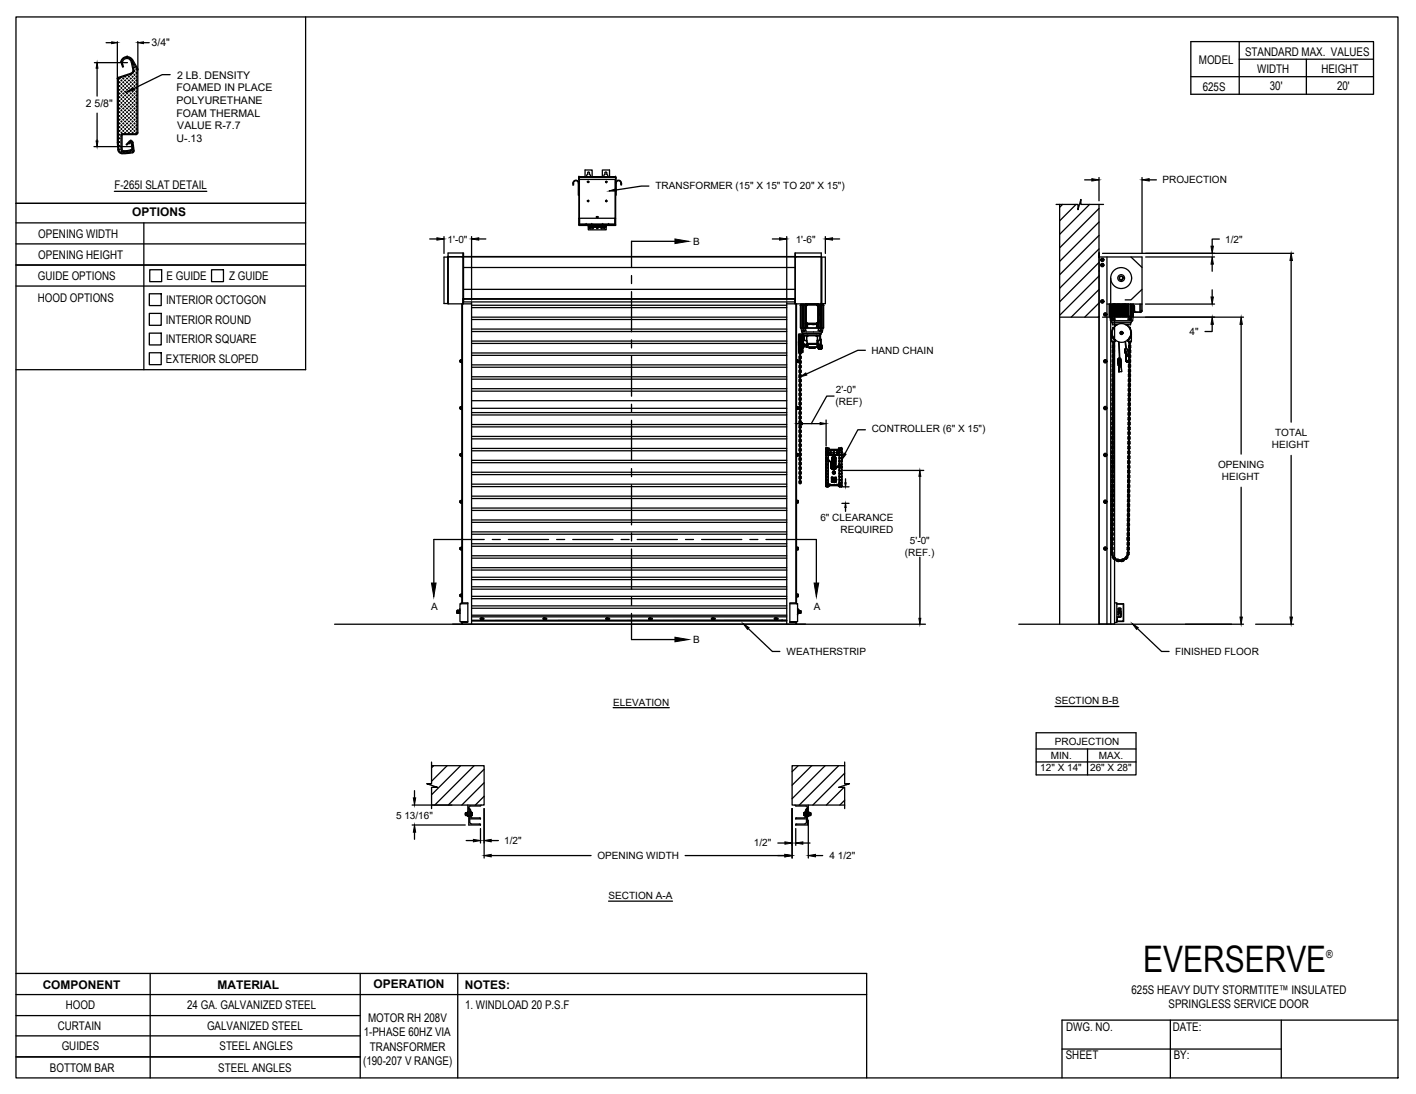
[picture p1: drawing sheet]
<svg xmlns="http://www.w3.org/2000/svg" width="279mm" height="216mm" viewBox="0 0 279 216" stroke-linecap="round" stroke-linejoin="round" font-family="sans-serif">
<defs><g id="words">
<text font-size="7.2" x="225.6" y="191.8">EVERSERVE</text>
<g font-size="2.4">
<text x="245.7" y="11.1">STANDARD MAX. VALUES</text>
<text x="236.6" y="12.7">MODEL</text>
<text x="237.3" y="17.9">625S</text>
<text x="248.1" y="14.4">WIDTH</text>
<text x="250.5" y="17.8">30'</text>
<text x="260.7" y="14.4">HEIGHT</text>
<text x="263.8" y="17.8">20'</text>
<text x="22.6" y="37.3">F-265I SLAT DETAIL</text>
<text x="7.6" y="47">OPENING WIDTH</text>
<text x="26.1" y="42.7">OPTIONS</text>
<text x="7.6" y="51.1">OPENING HEIGHT</text>
<text x="7.5" y="59.6">HOOD OPTIONS</text>
<text x="7.5" y="55.3">GUIDE OPTIONS</text>
<text x="32.9" y="55.3">E GUIDE</text>
<text x="45.2" y="55.3">Z GUIDE</text>
<text x="32.7" y="63.9">INTERIOR ROUND</text>
<text x="32.8" y="60">INTERIOR OCTOGON</text>
<text x="32.7" y="67.8">INTERIOR SQUARE</text>
<text x="32.7" y="71.7">EXTERIOR SLOPED</text>
<text x="8.4" y="195.2">COMPONENT</text>
<text x="42.9" y="195.1">MATERIAL</text>
<text x="73.7" y="195">OPERATION</text>
<text x="91.7" y="195.2">NOTES:</text>
<text x="223.3" y="196.1">625S HEAVY DUTY STORMTITE™ INSULATED</text>
<text x="11.4" y="203.2">CURTAIN</text>
<text x="13" y="199.2">HOOD</text>
<text x="36.9" y="199.1">24 GA. GALVANIZED STEEL</text>
<text x="40.9" y="203.3">GALVANIZED STEEL</text>
<text x="72.6" y="201.7">MOTOR RH 208V</text>
<text x="91.8" y="199.1">1. WINDLOAD 20 P.S.F</text>
<text x="210.4" y="203.6">DWG. NO.</text>
<text x="230.6" y="198.9">SPRINGLESS SERVICE DOOR</text>
<text x="231.4" y="203.4">DATE:</text>
<text x="12.2" y="207.3">GUIDES</text>
<text x="43.3" y="207.2">STEEL ANGLES</text>
<text x="71.8" y="204.5">1-PHASE 60HZ VIA</text>
<text x="73" y="207.3">TRANSFORMER</text>
<text x="210.3" y="209.1">SHEET</text>
<text x="231.6" y="209">BY:</text>
<text x="9.8" y="211.5">BOTTOM BAR</text>
<text x="43.1" y="211.6">STEEL ANGLES</text>
<text x="71.6" y="210.2">(190-207 V RANGE)</text>
</g>
<text font-size="2.2" x="261.7" y="189">®</text>
<g font-size="2.1">
<text x="29.9" y="9">3/4&quot;</text>
<text x="34.8" y="18">FOAMED IN PLACE</text>
<text x="34.9" y="15.5">2 LB. DENSITY</text>
<text x="16.9" y="21.2">2 5/8&quot;</text>
<text x="34.8" y="23">FOAM THERMAL</text>
<text x="34.8" y="20.5">POLYURETHANE</text>
<text x="34.8" y="28">U-.13</text>
<text x="35" y="25.5">VALUE R-7.7</text>
</g>
<g font-size="2">
<text x="129.3" y="37.3">TRANSFORMER (15&quot; X 15&quot; TO 20&quot; X 15&quot;)</text>
<text x="229.4" y="36.2">PROJECTION</text>
<text x="88.3" y="47.9">1'-0&quot;</text>
<text x="157" y="47.9">1'-6&quot;</text>
<text x="241.7" y="47.9">1/2&quot;</text>
<text x="136.8" y="48.4">B</text>
<text x="171.9" y="69.8">HAND CHAIN</text>
<text x="234.7" y="66.1">4&quot;</text>
<text x="165" y="77.5">2'-0&quot;</text>
<text x="164.9" y="79.9">(REF)</text>
<text x="172" y="85.3">CONTROLLER (6&quot; X 15&quot;)</text>
<text x="251" y="88.5">HEIGHT</text>
<text x="251.6" y="86.1">TOTAL</text>
<text x="240.4" y="92.4">OPENING</text>
<text x="241.1" y="94.8">HEIGHT</text>
<text x="161.9" y="102.8">6&quot; CLEARANCE</text>
<text x="165.9" y="105.2">REQUIRED</text>
<text x="179.5" y="107.3">5'-0&quot;</text>
<text x="178.6" y="109.7">(REF.)</text>
<text x="85.1" y="120.4">A</text>
<text x="160.6" y="120.4">A</text>
<text x="136.8" y="127">B</text>
<text x="155.2" y="129.3">WEATHERSTRIP</text>
<text x="231.9" y="129.3">FINISHED FLOOR</text>
<text x="121" y="139.2">ELEVATION</text>
<text x="208.2" y="139">SECTION B-B</text>
<text x="207.3" y="149.8">MIN.</text>
<text x="208.2" y="146.9">PROJECTION</text>
<text x="216.8" y="149.8">MAX.</text>
<text x="205.3" y="152.2">12&quot; X 14&quot;</text>
<text x="215.1" y="152.2">26&quot; X 28&quot;</text>
<text x="78.1" y="161.5">5 13/16&quot;</text>
<text x="99.5" y="166.6">1/2&quot;</text>
<text x="148.8" y="167">1/2&quot;</text>
<text x="117.9" y="169.5">OPENING WIDTH</text>
<text x="163.7" y="169.5">4 1/2&quot;</text>
<text x="120.1" y="177.4">SECTION A-A</text>
</g>
</g></defs>
<!-- layer: MOTOR RH -->
<g fill="none" stroke="#000" stroke-width=".25">
<path d="M213.3 39.4h.1M88.3 50.7v9.2M88.4 50.7h73.7M88.4 59.9v.1M88.4 59.9l4.6 .1M88.4 50.7h.1M88.4 59.9v-10h2.9v10.1M88.4 50.7h-.8v9.2h.8M88.4 50.7h2.7M91.1 60v59M91.2 50.7h.1M91.2 60v59"/>
<path d="M91.3 59.1v.7M91.3 58.9h65.6M91.4 59.4h.1M91.4 59.2h.1M91.4 59.6h.1M91.5 50.7h-.4M91.5 59.6h65.4M91.5 59.1h65.4M91.5 49.9l-.1 10.1M91.5 50.6h65.4M91.5 52.8h65.4M91.5 57.1h65.4"/>
<path d="M93 59.6v63.6M155.2 60h1.7M155.2 59.6v63.6M156.8 59.7h.1M156.9 50.7h.3M156.9 49.9l-.1 10.1M156.9 59.2h.1M156.9 59.3h.1M156.9 59.5h.1M156.9 59.8h.1M156.9 59.1h.1M156.9 50.7v9.3h5.2"/>
<path d="M156.9 50.7v-.8h5.2l-.1 10.1M157 50.7h.1M157 60v59M157.2 60v59.1M157.2 50.7h4.9M158.1 60v.2M158.4 60v.2h.2M158.6 60v.2h.3M159 60h.1M159.1 60l-.2 .2M159.1 60h2.3M159.1 60h.1"/>
<path d="M160.2 60h.1M160.8 60h.1M161.4 60l.2 .2-.1 3.6M161.5 60h.1M161.9 60v.2M162.1 60h.1M162.1 60v.2h-.6M162.1 59.9h.1M162.1 50.7h.8v9.2h-.8zM162.1 50.7v9.2M162.3 59.9l.1 .3M208.4 40.3h4.3v1.1l.6-2v.9h4.4"/>
<path d="M209.1 40.3v82.9M209.7 40.3l-.6 .6M212.3 40.3l-3.2 3.3M215 40.3l-5.9 5.9M216.8 50.7l.1 .1M216.8 50h.1M216.9 40.3v82.9M216.9 53.5h.1M216.9 50.8h.1M216.9 41.1l-7.8 7.8M216.9 43.8l-7.8 7.8M216.9 46.5l-7.8 7.7"/>
<path d="M216.9 49.1l-7.8 7.8M216.9 51.8l-7.8 7.8M216.9 54.5l-7.8 7.7M216.9 57.1l-5.5 5.5M216.9 59.8l-2.9 2.8M216.9 50h.1M216.9 50.7h.1M216.9 50v.7v-.7M217.4 59.3l.3 .1-.1 .3-.3-.1zM217.4 51.1l.3 .1-.1 .3-.3-.1zM217.4 52.1l.3 .1-.1 .3-.3-.1zM217.5 52.1l.2 .1z"/>
<path d="M217.5 52.5l.2-.1zM217.5 52.1l-.2 .1v.2l.2 .1M217.5 51.1l.2 .1zM217.5 51.5l.2-.1zM217.5 51.1l-.2 .1v.2l.2 .1M217.5 59.3l.2 .1zM217.5 59.7l.2-.1zM217.5 59.3l-.2 .1v.2l.2 .1M217.6 59.3h.1M217.6 51.1h.1M217.6 52.1h.1M217.7 52.2h.1"/>
<path d="M217.7 52.2v.2v-.1M217.7 52.4h.1M217.7 51.2h.1M217.7 51.2v.2v-.1M217.7 51.4h.1M217.7 59.4h.1M217.7 59.4v.2v-.1M217.7 59.6h.1M218.4 50.7v72.4M219.2 54.9v68.3M221.2 55.2l.2-.1v.2l-.2 .1zM221.6 54.8a.35 .35 0 0 0-.7-.1 .35 .35 0 0 0 .3 .5"/>
<path d="M221.6 54.9l-.2 .3a.37 .37 0 0 0 .1-.6 .37 .37 0 0 0-.6 .1 .37 .37 0 0 0 .3 .5M221.6 54.8h.1M221.6 54.8v.1M221.6 54.9h.1M223.2 50.7l2.1 2.1M225.3 57.1l-2.1 2.1h-1.2M90.8 71.4h.1M90.8 71.1v.3M90.9 71v.5M91 71.4l-.1 .1M91 71.1h-.1v.3M91 71l.1 .1"/>
<path d="M91.1 71.4h.1M91.1 71.1v.3l-.2 .1M91.1 71.1l-.2-.1v.1M91.1 71.5h-.1M91.1 71v.6M93 62.6h62.2M93 79.1h62.2M93 76.7h62.2M93 77.2h62.2M93 74.4h62.2M93 74.8h62.2M93 72h62.2"/>
<path d="M93 72.5h62.2M93 69.7h62.2M93 70.1h62.2M93 67.3h62.2M93 67.8h62.2M93 64.9h62.2M93 65.4h62.2M93 63.1h62.2M93 60.2h62.2M93 60.7h62.2M157.2 71h.1M157.2 71.5h.1"/>
<path d="M157.2 69.7h.1M157.2 71v.5M157.2 71.4h.2v.1h-.2zM157.2 71.1v.3M157.4 71h.1M157.5 71.1l-.1 .3M157.5 71.1h-.3h.2M157.5 71.4h.1M157.5 71.1h.1M157.5 71l-.1 .5M157.5 71.1v.3M157.6 67.5v2"/>
<path d="M157.6 67.3v.3M157.6 68v-.2v.4M157.6 66v3.5M157.6 69.5h.1M157.6 66l.1 3.4M157.6 66v1.8M157.7 69.4l-.1 .1M157.7 66.1l.1 .4M157.7 69.4h.1M157.7 66.1h.1M157.7 69.5l.1 .4M157.7 71.3l.1 .5"/>
<path d="M157.7 78.6l.1 .5M157.7 67.9l.1 .2M157.7 67l.1 .2M157.7 72.5l.1 .2M157.7 73.4l.1 .2M157.7 79.8l.2 .2 .2-.2M157.8 69.3h.1M157.8 71.3v.4M157.8 78.6v.4M157.8 69.6h.2M157.8 67.9v.1M157.8 67l.1 .6v-.6"/>
<path d="M157.8 72.5v.1M157.8 73.4v.1M157.8 79.8l.1 .7v-.7M157.8 69.1h.1M157.8 69.1v.2M157.8 70.3v.4M157.8 69.4l.1 1v-.6M157.8 68.5v.4M157.8 67.5v.4M157.8 66.6v.4M157.8 71.2v.1M157.8 72.1v.4"/>
<path d="M157.8 73.1v.3M157.8 74.9v.4M157.8 75.8v.4M157.8 76.7v.4M157.8 77.6v.4M157.8 78.5v.1M157.8 79.4v.4M157.8 68.4l-.1 .2 .1 .5M157.8 70.2l-.1 .2 .1 .5M157.8 69.3l-.1 .2M157.8 67.4l-.1 .5M157.8 66.5l-.1 .5"/>
<path d="M157.8 71.1l-.1 .2M157.8 72l-.1 .5M157.8 72.9l-.1 .5M157.8 73.9l-.1 .2 .1 .4M157.8 74.8l-.1 .2 .1 .4M157.8 75.7l-.1 .2 .1 .4M157.8 76.6l-.1 .2 .1 .5M157.8 77.5l-.1 .2 .1 .5M157.8 78.4l-.1 .2M157.8 79.3l-.1 .5M157.8 66.5h.1M157.8 66.4l.1 .3v-.3"/>
<path d="M157.8 71.6l.1 .6v-.6M157.8 74l.1-.6v.6M157.8 78.9l.1 .6v-.6M157.8 69.8h.1M157.8 67h.1M157.8 66.4h.1M157.8 71.6h.1M157.8 78.9h.1M157.8 79.8h.1M157.8 68.8l.1 .7zM157.8 70.6l.1 .7zM157.8 72.5l.1 .7z"/>
<path d="M157.8 74.3l.1 .7zM157.8 75.2l.1 .7zM157.8 76.1l.1 .7zM157.8 77l.1 .7zM157.8 78l.1 .6zM157.9 68.8h.1M157.9 66.7v.3M157.9 67.6v.3M157.9 60.3h.1M157.9 60.3h.2M157.9 69h.1M157.9 68.5h-.1l.1-.6v.9"/>
<path d="M157.9 74h-.1v.4M157.9 70.2l.2 .2M157.9 69.3l.2 .2M157.9 68.4l.2 .1M157.9 67.4l.2 .2M157.9 71.1l.2 .2M157.9 72l.2 .2M157.9 72.9l.2 .2M157.9 73.9l.2 .2M157.9 74.8l.2 .2M157.9 75.7l.2 .2M157.9 76.6l.2 .2"/>
<path d="M157.9 77.5l.2 .2M157.9 78.4l.2 .2M157.9 79.3l.2 .2M157.9 70.3v.4M157.9 69.4v.4M157.9 68.5v.4M157.9 67.5l.1 .4M157.9 66.6l.1 .4M157.9 71.2l.1 .1M157.9 72.1l.1 .4M157.9 73.1l.1 .3M157.9 74v.4"/>
<path d="M157.9 74.9v.4M157.9 75.8v.4M157.9 76.7v.4M157.9 77.6v.4M157.9 78.5l.1 .1M157.9 79.4l.1 .4M157.9 69v.1M157.9 69.1h.1M157.9 69.1l.1 .2M158 71.3l-.1 .4M158 78.6l-.1 .4M158 67.9l-.1 .1"/>
<path d="M158 67h-.1M158 72.5l-.1 .1M158 73.4l-.1 .1M158 79.8l-.1 .1M158 69.3h.1M158.1 64.8l.1 .7M158.1 60.2h.3M158.1 69.4h.1M158.1 60.2v4.6M158.1 70.7l-.2 .2M158.1 69.7l-.2 .2M158.1 68.8l-.2 .2"/>
<path d="M158.1 67.9l-.2 .2M158.1 67l-.2 .2M158.1 71.6l-.2 .2M158.1 72.5l-.2 .2M158.1 73.4l-.2 .2M158.1 74.3l-.2 .2M158.1 75.2l-.2 .2M158.1 76.1l-.2 .2M158.1 77.1l-.2 .2M158.1 78l-.2 .2M158.1 78.9l-.2 .2M158.1 60.3h-.2h.2"/>
<path d="M158.1 66.1l-.2 .4 .2 .2M158.1 66.1h.1M158.1 69.6h.2M158.1 66.7v.3M158.1 67.6v.3M158.1 68.1h.1M158.1 68.3h.1M158.1 68.6v.2M158.1 69.2h.1M158.1 69.5v.2M158.1 70.4v.3M158.1 71.3v.3"/>
<path d="M158.1 72.2v.3M158.1 73.2v.2M158.1 74.1v.2M158.1 75v.2M158.1 75.9v.3M158.1 76.8v.3M158.1 77.7v.3M158.1 78.6v.3M158.1 79.5v.3M158.1 60.3h.1M158.1 66.1v3.3M158.2 67.8h.1"/>
<path d="M158.2 66.2v1.6M158.2 67.8v1.5M158.2 68h.1M158.2 66.1v3.2M158.2 67.6h.1M158.2 65.5h4.1M158.2 66.1v.2M158.2 66.2v.1M158.2 69.4h.1M158.2 66.1l.1 .2M158.2 69.3h.1M158.2 66.2h.1"/>
<path d="M158.2 65.5l.3 .3M158.2 69.3l-.1 .1M158.2 66.3l-.1-.2v3.3M158.2 66.3h.1M158.2 66.3v3M158.2 66.2v3M158.2 67.2v-.1v.2M158.2 68.5v.3v-.2M158.2 66.9v-.3v.3M158.2 66.6h.1M158.2 68.9h.1M158.2 68.1h.1"/>
<path d="M158.2 67.9v.1M158.2 68.6v.3M158.2 69.2h.1M158.2 66.3l.1 1.1M158.2 69.2v.2M158.2 69.2l.1 .2h-.1M158.3 66.3h.1v2.9h-.1zM158.3 68.1l-.1 1.1M158.3 67.8h.1M158.3 67.8l-.1 1.4M158.3 66.3v1.5M158.3 65.9l.1 .4"/>
<path d="M158.3 65.9l-.7 .1M158.3 65.9l.1 .3M158.3 60.3v4.4M158.4 64.8h.5h-.3v.5h-.2zM158.4 64.8h.1M158.4 69.2l-.1 .4M158.4 69.3l-.1 .3M158.4 66.7h.1M158.4 68.7h.1M158.5 68.4h.1M158.5 67.1v1.3M158.5 67.1h.1"/>
<path d="M158.5 67v1.5M158.5 65.8h3.5M158.5 65.8v.1h3.5v-.1M158.5 68.5h.7M158.5 66.7v.4M158.5 68.4v.3M158.5 65.3v.1l.2-.1M158.5 65.3h.1M158.5 68.3h.1M158.5 67.2h.1M158.5 65.3h.2M158.5 67.1l.1 .9"/>
<path d="M158.5 67.1l.7 .1M158.5 68.2v.3M158.5 60.2v4.6h-.4M158.5 60.3h-.6v4.4h.6M158.5 68.2l.8 .1M158.5 68.2h.1M158.6 68v.2M158.6 68h.7M158.6 68.1h.1M158.6 65.9v1M158.6 68.2h.1M158.6 65.3v.1"/>
<path d="M158.6 68.1v.1M158.6 66.3h.5M158.6 60.3v4.4M158.6 68v.1M158.6 68l.1 .3M158.7 68.2h.1M158.7 68.1v.1M158.7 68v.1M158.7 68.2v.1M158.7 68.3h.6M158.7 68v.2M158.7 67.9l.6 .1"/>
<path d="M158.7 64.7h3.1M158.7 60.2v.1M158.7 66.2v.9h-.2M158.7 65.3h.1M158.8 65.3h.1M158.9 63.8l.2 .2v.7h.1v-.7M158.9 60.3h-.3v4.4l.3-.1M158.9 60.3h.1M158.9 60.2h.1M158.9 60.3v4.4l.2-.1M158.9 63.8h.1M158.9 63.9v.8"/>
<path d="M158.9 64.8l.1 .5h-.5M158.9 60.2v3.6M159 63.6l.1 .1zM159 60.1h2.5v3.8h-2.5zM159 60.4v3.2M159.1 60.3l-.1 3.3 .3 .2M159.1 66.3h.1M159.1 60.3l-.1 .1h.1M159.1 63.7l.2 .2-.1-.1M159.1 63.9l2.3 .1M159.1 60.3v.1M159.1 66.2v.1"/>
<path d="M159.1 66.3h.3M159.2 66.3h.1M159.2 66.3v.9h-.5M159.2 66.3v.9M159.2 67.2l.1 .6M159.2 60.2l-.1 .1M159.2 60.1l.1 .1zM159.2 68.5h.1M159.2 68.5h2M159.3 68h.1M159.3 64.6h.1M159.3 68l.1 .2-.1 .1"/>
<path d="M159.3 68.5h.1M159.3 67.8v.1M159.3 67.9h.1M159.3 68.3l-.1 .2M159.3 60.2h1.9l.2 .2v3.2l-.2 .2h-1.9l-.2-.2v-3.2zM159.3 67.8h.1M159.3 68.3h.1M159.3 63.9h1.9M159.3 60.1h1.9M159.3 66.3h.1M159.3 67.9v-.1h1.9v.1h-1.9M159.3 67.9l.2 .3-.3 .3"/>
<path d="M159.3 67.9v.1M159.3 64v.7h1.8v-.7M159.4 66.3h-.1M159.4 64h.6M159.4 66.3h1.6M159.4 66.2v.1M159.6 68.5l.1 .1M159.7 68.7v-.2h1.1v.2M159.7 68.7h1.1M159.7 68.7h.1M160.1 64h.8M160.1 64h.1"/>
<path d="M160.8 68.7h.1M160.8 68.5v.1M160.9 64h-.8M161 66.3h.1M161 66.2v.1M161 66.3h.4M161.1 66.3h.2M161.1 66.3h.1M161.1 64.6h.1M161.2 60.1v.1M161.2 60.1h-1.9l-.2 .2M161.2 60.1l.1 .1"/>
<path d="M161.2 63.8v.1l.1-.1M161.2 60.2h.1M161.2 63.8h.1M161.2 60.2l.2 .1M161.2 64v.7h.1v-.7M161.2 68.4v.1h-2M161.2 67.2l.2 .1v1h.3M161.2 67.3h.1M161.2 68.4h.1M161.3 66.3h.1M161.3 68.6h.1M161.3 66.3v1.5"/>
<path d="M161.3 67.9l-.1 .5M161.3 67.8h.1M161.3 67.3h.1M161.3 67.8v.6M161.3 68.4h.1M161.3 68.4v.2M161.3 60.2l.1 .1M161.3 67.3v1.3M161.3 68.6h.4M161.3 66.3v.9l.5-.1 .1-.1M161.3 67.3v1.1M161.3 64.6l1.2 .1v-4.4h-.4v4.4"/>
<path d="M161.4 68.3l-.1 .1M161.4 60.3v3.3l-.2 .2M161.4 68.2h.3M161.4 66.3h-.1M161.4 67.3h.1M161.4 68.6l.1 .1M161.4 67.3v.6h.5M161.4 68.3v.1M161.4 60.3l.1 .1M161.4 63.6h.1l-.1 .1zM161.4 63.7l-.1 .1M161.4 63.9v.1"/>
<path d="M161.4 66.2v.1M161.4 67.9v.1M161.4 68.2v.1M161.4 68.4h.1M161.4 66.3h.5M161.4 68.4h-.1M161.4 68.8h.1M161.5 68.7l.1-.1v.2zM161.5 68.6l.1 .2M161.5 68.7h.1M161.5 60.4v3.2M161.5 64.8h.6v.5h-.7z"/>
<path d="M161.5 68.8h.6M161.5 63.9v.8M161.6 63.8l-.2 .2M161.6 61.4v.9M161.6 61.4h.1M161.6 62.2h.1M161.6 62.4v.5M161.6 60.5v.7M161.6 60.5h.1M161.6 61.2h.1M161.6 63.1v.5zM161.6 68.8h.1"/>
<path d="M161.6 61.4v.8M161.6 60.3v.2M161.6 68.6h.1M161.6 64.6h.1M161.6 60.3h.1M161.6 68.6h.3M161.6 61.2v.2M161.6 62.2v.2M161.6 62.8v.4M161.6 63.5v1.2M161.7 68.8h.1M161.7 68v.4z"/>
<path d="M161.7 68.4v.3zM161.7 65.3h.1M161.7 68.8h.1h-.1M161.7 68.8h.1zM161.7 65.3l.2 .1zM161.7 68h.1M161.7 66.2l.1 .9M161.8 68.6l-.1 .1M161.8 68.6h.1M161.8 68.8h.1M161.8 68v.6M161.8 68v.2"/>
<path d="M161.8 68.3l.1 .2M161.8 68.2l-.1 .2M161.8 68.3v.3M161.8 60.2v.1M161.8 68.5v.1M161.8 68.2h.1M161.8 68.5h.1M161.8 60.3l.1 4.4v-4.4h-.3M161.8 64.8v.5M161.8 68.8h-.2M161.9 68.5l-.1 .1M161.9 67h.1"/>
<path d="M161.9 68.5h.1M161.9 68.6h.1M161.9 68.6v-.4v.5M161.9 68.2l.1-.2v.3M161.9 67v1M161.9 67l-.1-.8h-3.2l-.1 .9M161.9 68h-.5v.2M161.9 68.6v.1M161.9 67h.1v1.3M161.9 66.1h.1M161.9 66.1v-.2v1M161.9 66h.1"/>
<path d="M161.9 65.3v.1M161.9 68.8h.1M161.9 68.8h.1h-.1M161.9 68.8h.1zM161.9 66.9v.1M161.9 60.2v4.6h.5M161.9 66v.1M161.9 60.3h.6M161.9 65.3h.1M162 68.8h.1M162 67v1M162 68.3v.4"/>
<path d="M162 65.3h.1M162 68.3v.1M162 68.6l-.1 .1M162 68.2l.2 .1zM162 68.1h.1M162 68.6v.2l.2-.1-.2-.1M162 68.4l.2 .1zM162 68.4h.2v.3M162 68.4h.1M162 68.8h-.1M162 68.3v.3M162 68.5v.1"/>
<path d="M162 68.2h.1M162 68.6h.1M162.1 68.4h.1M162.1 60.2h.3M162.1 68.3h.1M162.1 68.3v.1M162.1 68.2h.1M162.1 68.2v.1M162.1 68.3l-.1 .1M162.1 68.4h-.2M162.1 60.3v4.4M162.1 68.1v.1"/>
<path d="M162.2 68.2h.1M162.2 68.7l-.6 .1M162.2 68.7h.1M162.2 68.4h.1M162.2 68.4l.1 .2-.1 .1M162.2 68.8h-.1M162.3 65.5l-.3 .3M162.4 60.2v4.6l-.1 .7M162.4 60.3h.1M162.5 60.3h.1M209.1 62.6h7.8M216.9 62.4l-.2 .2"/>
<path d="M218.1 71.1l.2 .1zM218.1 71.5l.2-.1zM218.1 71.1l-.2 .1v.2l.2 .1M218.3 71.2v.2v-.1M218.4 60h6.9M218.8 60v2.4h.7M218.9 60l.1 2.5M219 62.5l.1 .8M219.1 60v2.4M219.1 63.3l.3 .3M219.1 63.3h4.4M219.2 60v2.4"/>
<path d="M219.4 65.9v1.5h.6v-.2M219.4 62.5h.5l.1 .5h-.6zM219.4 63.6h3.8M219.4 63.6v.1h3.8v-.1M219.4 78l.2 .2M219.4 63h.1M219.4 78.7l.2 .5M219.4 76.1l.2 .2M219.4 75.2l.2 .2M219.5 74.9v.3M219.5 75.8v.3M219.5 73.3l.1 .2"/>
<path d="M219.5 71.1l.1 .5M219.5 68.5l.1 .2M219.5 69.5l.1 .2M219.5 67.4l.1 .4M219.5 70.1l.1 .5M219.5 60v2.5h-.5M219.5 69.2v.3M219.5 63.7v.4h.6l.2 .1M219.5 66.3v.1M219.5 78l.1 .1M219.5 79h.1M219.5 79.9l.1 .1"/>
<path d="M219.6 77.5l-.2 .5M219.6 78.5l-.2 .1M219.6 79.4l-.2 .2 .2 .5M219.6 76.1v.1M219.6 75.2h.1M219.6 78h.1M219.6 78.6h.1M219.6 79h.1M219.6 79.6h.1l-.1 .4M219.6 79.9h.1M219.6 79.6h.1M219.6 79v.6"/>
<path d="M219.6 80v.1M219.6 79.9v.1M219.6 76.8v.3M219.6 64.8l-.2 1.1 .3 .9M219.6 64.8h.1M219.6 62.5v.5M219.6 75.8v.4M219.6 78.6l-.1 .4M219.6 77.7l-.1 .3M219.6 78.6h-.1M219.6 76.6l-.2 .2 .2 .4M219.6 75.6l-.2 .2"/>
<path d="M219.6 74.7l-.2 .2M219.6 75.8h.1M219.6 76.1h.1M219.6 76.7h.1M219.6 77.1h.1M219.6 77.7h.1M219.6 76.2v.5M219.6 76.2h.1M219.6 76.7v.1M219.6 77.2v.5M219.6 77.1v.1M219.6 78.2v.4"/>
<path d="M219.6 78v.1M219.6 79.7h.1M219.6 62.4l-.1-2.4v2.4h.3v-.1l.1 .1M219.6 78.1v.1M219.6 74.9v.3M219.6 73.3h.1M219.6 71.8l-.1 .2 .1 .5M219.6 72.8l-.1 .5M219.6 73.7l-.1 .2 .1 .5M219.6 73.9h.1M219.6 73.4v.5M219.6 72.5v.4"/>
<path d="M219.6 72.9h.1M219.6 74.8h.1M219.6 74.3v.5M219.6 74.3h.1M219.6 75.2v.6M219.6 76.8h.1M219.6 78.7h.1M219.6 72v.4M219.6 73.3v.1M219.6 69.2v.3M219.6 70.1v.3M219.6 71.1v.3"/>
<path d="M219.6 69.5h.1M219.6 71.4h.1M219.6 72h.1M219.6 72.3l.1 .1M219.6 74.2h.1M219.6 71.9v.1M219.6 72.9v.4M219.6 77.6l-.1 .1M219.6 79.5l-.1 .4M219.6 69l-.1 .2M219.6 69.9l-.1 .2M219.6 70.9l-.1 .2"/>
<path d="M219.6 69.6v.5M219.6 69.5v.1M219.6 70.1h.1M219.6 71h.1M219.6 70.9v.1M219.6 70.5v.4M219.6 70.5h.1M219.6 70.4v.1M219.6 71v.1M219.6 71.4v.6M219.6 72.3h.1M219.6 72.3v.1"/>
<path d="M219.6 67.4v.2M219.6 73.9l.1 .1M219.6 74.9h.1M219.6 72.4v.1M219.6 66.5v.1M219.6 75.8v.1M219.6 71.4h.1v.6M219.6 69.1h.1M219.6 71l.2 .1-.1 .3M219.6 69.1v.1M219.6 75.7v.1M219.6 68l-.1 .5"/>
<path d="M219.6 68.7v.4M219.6 67.6v.6M219.6 68.2h.1M219.6 67.6h.1M219.6 66.8h.1M219.6 66.7h.1M219.6 68.6h.1M219.6 71.1h.1M219.6 72.1h.1M219.6 73h.1M219.6 64.8a1.92 1.92 0 0 0 .2 2M219.6 68.6v.1"/>
<path d="M219.6 69.2h.1M219.6 62.4l4 .1M219.6 67.6h.2M219.6 68.5h.2M219.7 73.8l-.1 .5M219.7 78.6h.1M219.7 66.6l-.1 .1M219.7 70.1h.1M219.7 78.5l.1 .1M219.7 79.4l.1 .5-.1 .2M219.7 66.8h.1M219.7 76.7v.1"/>
<path d="M219.7 77.6v.1M219.7 79h-.1M219.7 77.7h.1M219.7 78.2v.4M219.7 78h.1M219.7 78v.2M219.7 79v.6M219.7 79h.1M219.7 79.5v.1M219.7 79.9v.6M219.7 79.9h.1M219.7 66.8l.3 .4"/>
<path d="M219.7 77.2v.5M219.7 77.7v.3M219.7 78.6v.4M219.7 76.6l.1 .5M219.7 75.6l.2 .5-.2 .2M219.7 77.5l.1 .2M219.7 76.1v.1M219.7 78l-.1 .1M219.7 74.3v.5M219.7 74.3h.1M219.7 74.8h.1M219.7 75.8h.1"/>
<path d="M219.7 75.2h.1M219.7 75.2v.6M219.7 76.8h.1M219.7 76.2v.5M219.7 76.2h.1M219.7 77.1h.1M219.7 77.1v.1M219.7 63h.1M219.7 60v2.4M219.7 64.7l-.2 .1M219.7 74.7l.2 .5-.2 .2M219.7 72.8l.2 .5"/>
<path d="M219.7 73.7l.2 .5-.2 .2M219.7 72.9h.1M219.7 71.9l.1 .4M219.7 73.3h.1M219.7 74.2v.1M219.7 73.4v.5M219.7 73.3v.1M219.7 73.9h.1M219.7 72h.1M219.7 72.5v.4M219.7 72.3h.1M219.7 72.3v.2"/>
<path d="M219.7 66.8l.4 .4M219.7 76.8v.3M219.7 64.7l-.1 .1M219.7 63l-.2 .1h.2M219.7 74.9v.3M219.7 75.8v.4M219.7 64.7h.1M219.7 69.9l.2 .2M219.7 70.9l.2 .5-.2 .2M219.7 71.8l.2 .5-.2 .2M219.8 69.5h-.1M219.8 70.4l-.1 .1"/>
<path d="M219.8 68.6v.1M219.8 69.2h.1M219.8 68.6h.1M219.8 69.1h.1M219.8 69.1v.1M219.8 69.1v1M219.8 69.5h.1M219.8 70.1h.1M219.8 70.5v.5M219.8 70.5h.1M219.8 71h.1M219.8 71v.1"/>
<path d="M219.8 68.7v.4M219.8 73v.3M219.8 73.9v.3M219.8 68l.1 .2M219.8 69l.1 .2M219.8 68.2h-.2v.4M219.8 68.5v.1M219.8 67.6v.2M219.8 67.8v.4M219.8 67.6h.1M219.8 68.2h.1M219.8 62.4v-2.4v2.4"/>
<path d="M219.8 66.8v.1M219.8 70.1v.4M219.8 66.8h.1M219.8 67.4v.2M219.8 68.2v.3M219.8 79l-.1 .2M219.8 77.1l-.1 .2M219.8 78l-.1 .2M219.8 77.7v.3M219.8 78.7v.3M219.9 73.3l-.2 .2M219.9 69.5l-.2 .2"/>
<path d="M219.9 60v2.3M219.9 68.5l-.1 .2M219.9 70.1l-.2 .5M219.9 60v63.1h-3v-72.4h8.4v10.7M219.9 67.4l-.1 .4M219.9 60h.2M219.9 60l.1 2.4M220 67.2h.1M220 60l-.1 2.4M220.1 67.2h.1M220.2 67.2h-.1M220.2 60v2.3"/>
<path d="M220.2 60v2.4l-.2-.1M220.2 62.4h.1M220.3 60v2.4zM220.3 62.3h.1M220.4 64.1h.1M220.5 64.1h-.5v.3M220.5 60l-.1 2.4 .1-2.4M220.5 62.3h.2M220.7 62.4v-2.4v2.4M220.7 71h.1M220.7 70.9h.1M220.7 70.9v.1"/>
<path d="M220.7 71.2h.1M220.7 71.2v.1M220.7 71.3v.1M220.7 71v.1M220.7 71.4h.1M220.7 71.6h.1M220.7 71.5h.1M220.7 71.3h.1M220.7 71.1h.1M220.7 71.8h.1M220.7 71.7h.1M220.7 71.9h.1"/>
<path d="M220.7 71.8v.1M220.7 71.7v.1M220.7 71.4v.1M220.7 72.1h.1M220.7 72.2h.1M220.7 72.1v.1M220.7 72h.1M220.7 72.5h.1M220.7 72.6h.1M220.7 71.6v.1M220.7 72.3h.1M220.7 72.2v.1"/>
<path d="M220.7 72.4h.1M220.7 72.7h.1M220.7 72.4v.1M220.7 72.8h.1M220.7 72.7v.1M220.7 73h.1M220.7 72.9v.1M220.7 72.9h.1M220.7 72.6v.1M220.7 60v2.4zM220.7 71.4v1.9M220.7 67.5l.2 3.2"/>
<path d="M220.7 62.3h.2M220.7 72v.1M220.7 71.9v.1M220.7 73.3l.1 .1M220.7 73.1h.1M220.7 73.1v.1M220.7 73.2h.1M220.7 73.2v.1M220.7 72.8v.1M220.7 72.5v.1M220.7 73.3h.1M220.8 73.2v.1"/>
<path d="M220.8 73.2h.1M220.8 73.1v.1M220.8 73.1h.1M220.8 73h.1M220.8 72.9h.1M220.8 72.8h.1M220.8 72.7h.1M220.8 72.7v.1M220.8 72.6h-.1M220.8 73.3h.1M220.8 73.2l-.1 .1M220.8 73h-.1"/>
<path d="M220.8 73.4h.1M220.8 67.5l.2 3.2M220.8 70.7h.1M220.8 70.7l-.1 .1v1.4M220.9 60v2.4zM220.9 62.4l.1-2.4v2.4M221 62.3h.9M221 70.7l.1 .2 .2 2.4M221 70.7h-.1M221.1 71.1h.1M221.1 62.4v-2.4l.1 2.4M221.1 71.1l.1 .1"/>
<path d="M221.2 71.2h.1M221.2 71.3h.1M221.2 71.4h.1M221.2 71.2v.2M221.2 71.4v.1M221.2 71.6h.1M221.2 71.5h.1M221.2 60v2.4zM221.2 71.5v.1M221.2 71.7v.3M221.2 71.9h.1M221.2 72v.1"/>
<path d="M221.2 72.1h.1M221.2 72h.1M221.2 71.8h.1M221.2 72.2h.1M221.3 72.3h.1M221.2 72.3h.1M221.2 71.9v.1M221.2 72.2l.1 .1M221.2 72.1v.1M221.2 65.7h.1M221.3 72.3h-.1M221.3 72.3l-.1 .1"/>
<path d="M221.3 72.4h.1M221.3 72.6h.1M221.3 72.5h.1M221.3 72.4v.2M221.3 65.7h.1M221.3 65.7v.1M221.3 65.7h-.1M221.3 72.8v.1M221.3 72.7v.1M221.3 72.9v.1M221.3 65.8h.1M221.3 73.3l-.5 .1"/>
<path d="M221.3 73.3h.1M221.4 65.7h-.1M221.4 62.4v-2.4v2.4M221.4 60v2.4zM221.6 62.4v-2.4l.1 2.4M221.7 60v2.4zM221.9 62.4v-2.4v2.4M221.9 60v2.4zM221.9 62.3h.2M222 67.4l.2 1.4M222 69v.2M222 69l.1 .3"/>
<path d="M222 69.1h.1M222 69.2h.1M222 69.2l.1 .1M222 69h.1M222 69v.1M222.1 69.4h.1M222.1 69.3h.1M222.1 69.3v.1M222.1 69.2h.1M222.1 69.2v.1M222.1 69.5h.1M222.1 69.2v.7"/>
<path d="M222.1 69.6h.1M222.1 69.4v.1M222.1 67.4l.2 1.4M222.1 69.6v.1M222.1 69.7h.1M222.1 69.8h.1M222.1 69.8v.1M222.1 69.9h.1M222.1 62.4v-2.4l.1 2.4M222.1 64.1h.5v.3M222.1 70h.1M222.1 69.9v.1"/>
<path d="M222.1 70.1h.1M222.1 69.8v.5M222.1 70.2h.1M222.1 70.2l.1 .1M222.1 70.3h.1M222.2 68.8l-.2 .2M222.2 70.3h.1M222.2 70.4h.1M222.2 70.2h.1M222.2 70.4v.1M222.2 60v2.4zM222.2 64.1h.1"/>
<path d="M222.2 70.2v.5M222.2 70.5h.1M222.2 62.3h.1M222.2 70.6h.1M222.2 70.5v.1M222.2 70.6v.1M222.2 70.7h.1M222.2 70.8h.1M222.2 70.7v.1M222.2 70.8v.1M222.2 70.9h.1M222.2 70.6l.1 .7"/>
<path d="M222.2 71h.1M222.2 71l.1 .1M222.2 70.9v.1M222.2 71v.1M222.2 71.1h.1M222.3 71.2h.1M222.3 71.2v.1M222.3 71.1h.1M222.3 71.3h.1M222.3 68.8l.1 .1M222.3 71.4h.1M222.3 71.3v.1"/>
<path d="M222.3 71.4v.1M222.3 71.2v.2M222.3 71.5h.1M222.3 68.8h-.1M222.3 60l.1 2.4M222.4 71.5h.1M222.4 60v2.4zM222.4 62.3h.2M222.4 67.2h.1M222.4 68.9l.4 2.1M222.5 67.2h.1M222.6 62.4v-2.4v2.4"/>
<path d="M222.6 67.2h.1M222.6 70h.1M222.6 67.2h-.1M222.6 67.2v.2M222.6 67.3v.1M222.6 70v.1M222.6 79l.2 .2M222.6 79.9l.2 .2M222.6 76.8l.2 .5M222.6 70.1h.1M222.6 70.2h.1M222.6 60v2.4"/>
<path d="M222.6 70.1v.1M222.6 76.1l.2 .2M222.6 75.2l.2 .2M222.7 70.2h.1M222.7 70.3h.1M222.7 60v2.3M222.7 75.8v.4M222.7 72.1l.1 .5M222.7 70.4h.1M222.7 69.2l.1 .5M222.7 62.5l-.1 .5h.6v-.5M222.7 71.5h-.3"/>
<path d="M222.7 67.6l.1 .2M222.7 67.4v.2M222.7 78.1h.1M222.7 79.9l.1 .1M222.7 79.7v.2M222.8 78.5l-.2 .5M222.8 79.4l-.2 .5M222.8 80l.1 .1M222.8 78.7h.1M222.8 80h.1M222.8 79.6h.1M222.8 79.5v.1"/>
<path d="M222.8 79.1v.1M222.8 79.1h.1M222.8 80v.1M222.8 75.8v.4M222.8 77.7v.4M222.8 79.2v.3M222.8 76.1v.1M222.8 77.1v.1M222.8 79.6h-.1M222.8 75.6l-.2 .2M222.8 76.6l-.2 .2M222.8 77.5l-.2 .2 .2 .5"/>
<path d="M222.8 78.1v.6M222.8 78.1h.1M222.8 77.7h.1M222.8 77.2v.5M222.8 76.8h.1M222.8 76.6v.2M222.8 76.2h.1M222.8 76.2v.4M222.8 72.4h.1M222.8 77.1h.1M222.8 75.8h.1M222.8 74.7l-.1 .5"/>
<path d="M222.8 71.8l-.1 .2M222.8 72.8l-.1 .2 .1 .5M222.8 73.7l-.1 .2 .1 .5M222.8 75.2v.6M222.8 75.2v.1M222.8 74.9h.1M222.8 74.4v.5M222.8 74.3h.1M222.8 73.9h.1M222.8 73.4v.5M222.8 73.4h.1M222.8 70.1v.4"/>
<path d="M222.8 66.8h.1M222.8 74.3v.1M222.8 71.1v.4M222.8 72.1v.3M222.8 71.2v.2M222.8 69.5v.1M222.8 71.4v.1M222.8 75.2h.1M222.8 73h.1M222.8 72.9v.4M222.8 73.9v.4M222.8 78.6v.5"/>
<path d="M222.8 69l-.1 .2M222.8 69.9l-.1 .2 .1 .5M222.8 70.9l-.1 .2 .1 .5M222.8 72.4v.6M222.8 72.9v.1M222.8 71.6v.4M222.8 71.5v.1M222.8 72h.1M222.8 71.5h.1M222.8 70.5v.6M222.8 71.1h.1M222.8 71v.1"/>
<path d="M222.8 70.5h.1M222.8 70.1h.1M222.8 71.4h.1M222.8 67.4v.2M222.8 68.2v.4M222.8 69.2v.3M222.8 64.7h.1M222.8 68.5v.1M222.8 67.6h.1M222.8 69.5h.1M222.8 69.1v.1M222.8 76.7v.4"/>
<path d="M222.8 68l-.1 .2 .1 .5M222.8 69.7v.4M222.8 69.2h.1M222.8 68.6v.6M222.8 68.6h.1M222.8 68.2h.1M222.8 67.8v.4M222.8 67.6v.2M222.8 66.8l-.3 .4M222.8 68.6v.1M222.8 69.6v.1M222.9 74.8l-.1 .4"/>
<path d="M222.9 64.7l.1 .1M222.9 79l-.1 .1M222.9 66.8h.1M222.9 66.7v.1M222.9 64.7h.1M222.9 63h.1M222.9 79.4l.1 .2M222.9 75.8h.1M222.9 76.7l-.1 .5M222.9 79.9l-.1 .1M222.9 79h.1M222.9 79v.2"/>
<path d="M222.9 79.6h.1M222.9 78.7h.1M222.9 78.1v.6M222.9 78.7v.3M222.9 78.1h.1M222.9 63.1h.2M222.9 79.5v.1M222.9 79.2v.3M222.9 75.6l.1 .2M222.9 76.6l.1 .2M222.9 77.5l.1 .6-.1 .1M222.9 78.5l.1 .5-.1 .2"/>
<path d="M222.9 74.8v.1M222.9 73.3l-.1 .1M222.9 77.1v.6M222.9 77.1h.1M222.9 76.8h.1M222.9 76.2v.6M222.9 76.7v.1M222.9 76.2h.1M222.9 75.2h.1M222.9 75.2v.2M222.9 74.9h.1M222.9 74.8h.1"/>
<path d="M222.9 75.4v.4M222.9 79.7v.2M222.9 76.1v.1M222.9 74.7l.2 .5M222.9 72.8l.2 .5-.2 .2M222.9 73.7l.2 .6-.2 .1M222.9 71v.1M222.9 75.2v.1M222.9 73.3h.1M222.9 74.3v.1M222.9 74.3h.1M222.9 73.4v.5"/>
<path d="M222.9 73.4h.1M222.9 73.9h.1M222.9 73.3v.1M222.9 72.4v.6M222.9 72.9v.1M222.9 72.4h.1M222.9 72h.1M222.9 77.7v.4M222.9 74.4v.4M222.9 66.6h.1M222.9 75.8v.4M222.9 69.9l.2 .2"/>
<path d="M222.9 70.9l.2 .5-.2 .2M222.9 71.8l.2 .2M222.9 68.2h.1M222.9 71.4v.1M222.9 71.4h.1M222.9 70.5v.6M222.9 70.5h.1M222.9 69.6v.5M222.9 69.5h.1M222.9 69.5v.1M222.9 69.1v.1M223 69.2h.1"/>
<path d="M222.9 64.8a1.92 1.92 0 0 1-.1 2M222.9 64.8h.1M222.9 62.4v.1M222.9 69v.1M222.9 73v.3M222.9 73.9v.4M222.9 74.9v.3M223 68l.1 .5-.1 .2M223 69l.1 .5-.1 .2M223 68.5l-.1 .1M223 67.6h-.1M223 71.1l-.1 .9"/>
<path d="M223 68.6h.1M223 68.6l-.1 .4M223 67.8v.4M223 67.6h.1M223 67.6v.2M223 70.1l-.1 .4h-.1M223 69.2l-.1 .4M223 72.1l-.1 .3M223 66.6v.1M223 66.5v.1M223 67.4v.2M223 68.2v.4"/>
<path d="M223 79.9l-.1 .2M223 60v2.4M223 76.1l-.1 .2M223 64.8a1.92 1.92 0 0 1-.4 2.4M223 64.8h.1M223 62.5v.5M223 79.7v.2M223.1 75.2l-.2 .2M223.1 76.8l-.2 .5M223.1 60v2.4h-.3v-.1l-.2 .1M223.1 75.8v.4M223.1 70.5l-.2 .1"/>
<path d="M223.1 63.7v.4h-.6l-.2 .1M223.1 72.1l-.2 .5M223.1 66.2v.1M223.1 67.6l-.1 .2M223.1 60v2.5M223.1 70.1v.4M223.1 62.4h.5M223.1 67.4v.2M223.1 66.4h.1M223.1 63h.1M223.2 66.4v-.5v1.5h-.6M223.2 63h.1"/>
<path d="M223.3 60v2.4M223.5 63.3l-.3 .3M223.6 60v2.4M223.6 60l-.1 3.3M223.6 60.3h.2M223.8 60.3l.1 1.3M223.9 61.5l1 .1h-1zM223.9 61.6h.1M224.3 61.6h.1M224.9 60v1.7l.4-.3M225.1 60v1.6M225.3 61.2l-.2 .2"/>
<path d="M90.8 89.9h.1M90.8 99.1h.1M90.8 80.6h.1M90.8 89.6v.3M90.8 98.9v.2M90.8 80.4v.2M90.9 98.9l.1-.1 .1 .4M90.9 80.4l.1-.1 .1 .4M90.9 80.3v.4M90.9 89.5v.5M90.9 98.8v.4M91 99.1l-.1 .1"/>
<path d="M91 98.9h-.1v.2M91 89.9l-.1 .1M91 89.6h-.1v.3M91 80.6l-.1 .1M91 80.4h-.1v.2M91 98.8h.1M91 89.5l.1 .1M91 80.3h.1M91.1 99.1h.1M91.1 99.2h-.2M91.1 89.9h.1M91.1 89.6l-.1 .4h-.1"/>
<path d="M91.1 89.6l-.2-.1v.1M91.1 80.6h.1M91.1 80.7h-.2M91.1 99.2h-.1M91.1 90h-.1M91.1 80.7h-.1M91.1 98.7v.6M91.1 80.2v.6M91.1 89.5v.6M93 97.9h62.2M93 98.4h62.2M93 95.5h62.2"/>
<path d="M93 96h62.2M93 93.2h62.2M93 93.7h62.2M93 90.8h62.2M93 91.3h62.2M93 88.5h62.2M93 89h62.2M93 86.1h62.2M93 86.6h62.2M93 83.8h62.2M93 84.2h62.2M93 81.4h62.2"/>
<path d="M93 81.9h62.2M93 80.6h62.2M157.2 98.7h.1M157.2 80.2h.1M157.2 89.5h.1M157.2 90h.1M157.2 98.7v.6M157.2 80.2v.6M157.2 99.2v.1M157.2 80.7v.1M157.2 89.5v.5M157.2 98.9h.2v.2h-.2z"/>
<path d="M157.2 98.9v-.2h.2v.2M157.2 99.1v.2M157.2 80.6h.2v.2h-.2zM157.2 80.2h.2v.2h-.2zM157.2 80.4v.2M157.2 89.6v.3M157.2 98.7v.1M157.2 80.2v.1M157.4 99.1v.2h-.2M157.4 80.4v.2M157.4 89.6h-.2v-.1h.2l.1 .5M157.4 89.9h-.2v.1"/>
<path d="M157.4 98.7l.1 .5M157.4 80.2l.1 .5M157.4 89.5l.1 .5M157.5 90h-.3M157.5 89.9h.1M157.5 89.6h.1M157.5 99.1h.1M157.5 98.9h.1M157.5 80.6h.1M157.5 80.4h.1M157.5 99.2l-.1 .1M157.5 80.7l-.1 .1"/>
<path d="M157.5 90h-.1M157.5 89.6v.3M157.5 98.9v.2M157.5 80.4v.2M157.7 87.7l.1 .5M157.7 80.7l.1 .2M157.7 87.1l.1 .2M157.7 88.9l.1 .2M157.7 90.7l.1 .2M157.7 91.6l.1 .2M157.8 87.7l.1 .9v-.6M157.8 80.7v.1"/>
<path d="M157.8 87.1v.1M157.8 88.9v.1M157.8 90.7v.1M157.8 91.6v.1M157.8 80.4v.3M157.8 82.2v.4M157.8 83.1v.4M157.8 84v.4M157.8 84.9v.4M157.8 85.8l.1 1v-.6M157.8 86.7v.4M157.8 87.6v.1"/>
<path d="M157.8 88.6v.3M157.8 90.4v.3M157.8 91.3v.3M157.8 92.2v.4M157.8 93.1v.4M157.8 94v.4M157.8 94.9l.1 .5v-.5M157.8 80.3l-.1 .4M157.8 81.2l-.1 .2 .1 .4M157.8 82.1l-.1 .2 .1 .4M157.8 83l-.1 .2 .1 .4M157.8 83.9l-.1 .2 .1 .4"/>
<path d="M157.8 84.8l-.1 .2 .1 .4M157.8 85.7l-.1 .2v.4h.3l.1-.1M157.8 86.6l-.1 .5M157.8 87.5l-.1 .2M157.8 88.4l-.1 .5M157.8 89.4l-.1 .2 .1 .4M157.8 90.3l-.1 .4M157.8 91.2l-.1 .4M157.8 92.1l-.1 .2v.4h.3l.1-.2M157.8 93l-.1 .2 .1 .5M157.8 93.9l-.1 .2 .1 .5M157.8 94.8l-.1 .2v.4h.3l.1-.1"/>
<path d="M157.8 81.3l.1-.6v.6M157.8 89.5l.1-.6v.6M157.8 90.7v.6M157.8 92.6v.6M157.8 86.2h.1M157.8 88h.1M157.8 91.3h.1M157.8 90.7h.1M157.8 92.6h.1v.5h-.1M157.8 81.6l.1 .7zM157.8 82.5l.1 .7zM157.8 83.4l.1 .7z"/>
<path d="M157.8 84.3l.1 .7zM157.8 85.2l.1 .7zM157.8 87.1l.1 .6zM157.8 89.8l.1 .7zM157.8 91.6l.1 .7zM157.8 93.4l.1 .7zM157.8 94.4l.1 .6zM157.9 90.7v.6M157.9 81.3h-.1v.4M157.9 89.5h-.1v.4M157.9 80.3l.2 .1M157.9 81.2l.2 .2"/>
<path d="M157.9 82.1l.2 .2M157.9 83l.2 .2M157.9 83.9l.2 .2M157.9 84.8l.2 .2M157.9 85.7l.2 .2M157.9 86.6l.2 .2M157.9 87.5l.2 .2M157.9 88.4l.2 .2M157.9 89.4l.2 .1M157.9 90.3l.2 .2M157.9 91.2l.2 .1M157.9 92.1l.2 .2"/>
<path d="M157.9 93l.2 .2M157.9 93.9l.2 .2M157.9 94.8l.2 .2M157.9 80.4l.1 .3M157.9 81.3v.4M157.9 82.2v.4M157.9 83.1v.4M157.9 84v.4M157.9 84.9v.4M157.9 85.8v.4M157.9 86.7l.1 .4M157.9 87.6l.1 .1"/>
<path d="M157.9 88.6l.1 .3M157.9 89.5v.4M157.9 90.4l.1 .3M157.9 91.3l.1 .3M157.9 92.2v.4M157.9 93.1v.4M157.9 94v.4M158 87.7l-.1 .4M158 80.7l-.1 .1M158 87.1l-.1 .1M158 88.9l-.1 .1M158 90.7l-.1 .1"/>
<path d="M158 91.6l-.1 .1M158.1 80.7l-.2 .2M158.1 81.6l-.2 .2M158.1 82.5l-.2 .2M158.1 83.4l-.2 .2M158.1 84.3l-.2 .2M158.1 85.2l-.2 .2M158.1 87.1l-.2 .2M158.1 88l-.2 .2M158.1 88.9l-.2 .2M158.1 89.8l-.2 .2M158.1 90.7l-.2 .2"/>
<path d="M158.1 91.6l-.2 .2M158.1 93.5l-.2 .2M158.1 94.4l-.2 .2M158.1 80.5v.2M158.1 81.4v.2M158.1 82.3v.3M158.1 83.2v.2M158.1 84.1v.2M158.1 85v.3M158.1 85.9v.3M158.1 86.8v.3M158.1 87.7v.3"/>
<path d="M158.1 88.6v.3M158.1 89.6v.2M158.1 90.5v.2M158.1 91.4v.2M158.1 92.3v.2M158.1 93.2v.3M158.1 94.1v.3M158.1 95v.3M163 91h.1M163 89.8h.1M163 95.8h.1M163 91v5v-.2"/>
<path d="M163 95.9l.2 .1M163 96h.1M163 89.3h.1M163 88.6v.7M163 88.6v-.1v1.3M163 88.6l.2 .2M163 88.7h.1M163 88.6h.1M163 88.5v.1M163 90.5v.5l.4-.2v-.3M163 90.5h.1M163 89.8v.1"/>
<path d="M163 89.9h.1M163 89.8v5.7M163 88.6h.2M163 88.6v.2M163 89.3v.5M163 89.9v5.9M163 95.9h.1M163 89.8h1.4M163 91h.6M163 89.8h1.6M163 88.5h.1M163 92.3h.1"/>
<path d="M163 91.7h.1M163 92.9h.1M163 91v3.9h.4v-.2h-.4M163 94.7h.1M163 94.1h.4v.6h-.4M163 94.1h.1M163 93.5h.4v.6h-.4M163 93.5h.1M163 92.9h.4v.6h-.4M163 91.7h.4v.6M163 91.1h.4v.6h-.4M163 91.1h.1"/>
<path d="M163 91.1h.4zM163 95.3h.4v.4l-.4 .1M163 95.3h.1M163 95.3h.4M163 89.3h.4v.5M163 88.5h.2v.3M163 89.9h.4M163 92.3h.4M163 91.7h.4M163 92.9h.4M163 94.7h.4M163 91.1h.4"/>
<path d="M163 93.5h.4M163 94.1h.4M163 89.3h.4M163 90.5h.4M163.1 96h.1M163.1 96h-.1M163.1 88.5v.1M163.1 88.6h.1M163.1 88.5h.1M163.1 89.8h.1M163.1 88.8h.1M163.1 88.8l-.1-.1v1.1h.4"/>
<path d="M163.1 96l.2 .1M163.2 96h.1M163.2 88.6h.1M163.2 95.7l-.2 .2v-.1M163.2 95.7h.1M163.2 88.8h.1M163.2 88.8h.2v.5h-.4M163.2 88.6l.2-.1 .3 .2h1.6l.4-.2 .2 .1M163.2 96l.1 .1M163.2 88.8h2.7M163.2 88.6v.1M163.2 95.9h.1"/>
<path d="M163.2 95.7h2M163.2 95.7v.3h-.2M163.2 88.8v-.2v.2M163.2 88.7v.1M163.2 95.7h2.6M163.2 95.7v.3v-.2M163.2 95.9a.34 .34 0 0 0 .5-.1h1.6a.34 .34 0 0 0 .6 .1M163.2 88.4v.1M163.2 88.8h.2M163.3 90.9h.1M163.3 91h.1M163.3 90.9l-.3 .1"/>
<path d="M163.3 90.9v.1M163.3 96.1h.1M163.3 88.6h.1zM163.3 95.9h.1zM163.3 95.7h.2M163.3 95.7h.1M163.3 91l.1 .1h-.4M163.3 90.9l.1-.1v.2M163.3 95.7h.4M163.3 88.4l-.1 .2M163.3 90.8h.1M163.3 90.8v.1"/>
<path d="M163.3 95.7h2.4M163.4 90.9h.1M163.4 88.4l.2 .2M163.4 88.5h-.1M163.4 96.1h-.1M163.4 88.5h.1M163.4 90.9h-.1M163.4 91h.1M163.4 89.8h.1M163.4 88.8h.1M163.4 95.7h.1M163.4 92.3h.1"/>
<path d="M163.4 91.7h.1M163.4 92.9h.1M163.4 92.9h-.4h.4M163.4 91.1h.1M163.4 91.1v1.2M163.4 92.3v1.2M163.4 93.5h.1M163.4 94.1h.1M163.4 94.7h.1M163.4 95.3h.1M163.4 95.3v.4M163.4 92.3v.6h-.4"/>
<path d="M163.4 91l.4 .1 .1 .3M163.4 94.1h-.4h.4M163.4 95.7h-.2M163.4 89.3h.1M163.4 89.3h-.4M163.4 89.9h-.4M163.4 89.9h.1M163.4 90.5h.1M163.4 90.8h.1M163.4 90.8l-.1 .1M163.4 90.8l.1 .1M163.4 89.8h1"/>
<path d="M163.4 88.8v2.1M163.4 91v4.7M163.4 90.9l-.1-.1 .1 .1M163.5 91h.1M163.5 90.9h.1M163.5 91h-.1M163.5 90.9l-.1 .1M163.5 90.9v.1M163.6 96h.1M163.5 96l-.1 .1M163.6 91h.1M163.6 91l.2 .1 .1 .3"/>
<path d="M163.6 91l.2 .1 .2 .3M163.6 91h-.2h.2M163.6 95.7h.1M163.6 88.6l.1 .1M163.6 95.9h.1M163.6 88.6h.1M163.6 88.6h-.1M163.7 95.7h-.1M163.7 95.8l-.1 .1M163.7 95.7h.2M163.7 95.7h.1M163.7 88.7h1.6"/>
<path d="M163.7 95.8h.1M163.8 95.7h.2M163.9 95.7h.1M163.9 91.4h.1M163.9 92.3h.1M163.9 92.3l.3 .3M163.9 91.4v.9M164 95.7h.4zM164 92.3h.1M164 91.4h.1M164 92.3l.2 .3M164 91.4l-.1 .9"/>
<path d="M164 95.7l.3 .1M164 91.4v.9M164 89.3l-.2-.1-.1 .2M164 89.3h.1M164.1 94.3h.1M164.1 95h.1M164.1 94.3v.8M164.1 95l.1 .2M164.1 94.3v.8h.9M164.1 90.4a.37 .37 0 0 1 .4-.3 .37 .37 0 0 1 .4 .3M164.1 90.4l.1 1.9M164.1 91h.1"/>
<path d="M164.1 90.4h.1M164.1 90.4a.38 .38 0 0 1 .4-.3 .38 .38 0 0 1 .4 .3M164.2 92.4h.1M164.2 90.4l-.1 .6M164.2 94.2l-.1 .1M164.2 94.2h.1M164.2 94.3h.7M164.2 94.3h-.1M164.2 95.2h.7M164.2 95.1v.1M164.2 92.6h.1M164.2 92.6h.5"/>
<path d="M164.3 90.2l.4-.1 .2 .2v2.1h-.7zM164.3 94.8h.1M164.3 94.6h.1M164.3 94.6v.2M164.3 94.8a.29 .29 0 0 0 .2 .2 .29 .29 0 0 0 .3-.2M164.3 94.8h.5M164.3 94.6h.7M164.3 94.8l.1 .1M164.3 90.2l.3-.1 .3 .2v2.1h-.7v-2zM164.3 94.6v.1M164.3 93.2h.1M164.3 94.7h.1"/>
<path d="M164.3 94.7v.1h.5M164.3 94.7h.2M164.3 94.9h.1M164.3 94.7h.6M164.4 94.7h.1M164.4 93.2h-.1M164.4 93.2h.1M164.4 93.2v.1M164.4 94.8h.1M164.4 93.3h.1M164.4 89.8v.1M164.4 89.8h.1"/>
<path d="M164.4 93.5h.1M164.4 95.7h.2M164.4 89.8l.1 .2 .1-.2M164.4 89.9h.1M164.4 89.8l.1 .2 .1-.1M164.4 89.8l.1 .1M164.5 93.4h.1M164.5 93.3h.1M164.5 89.9h.1M164.5 91.9l.2 .1-.2 .2zM164.5 93.2l-.1 .2M164.5 93.2h.1"/>
<path d="M164.5 90.3l.2 .2-.1 .1-.2-.1zM164.5 90.3l.1 .3-.2-.2zM164.6 93.2l-.1 .2zM164.6 93.2h.1M164.6 93.1l-.2 .4zM164.6 93.3h.1M164.6 89.9h-.1M164.6 95.7h.5M164.6 89.9h-.2l.1 .1 .2-.1M164.6 95.7h.1M164.6 95.7l.4 .1M164.6 93.1l-.1 .1"/>
<path d="M164.6 93.1h.1M164.6 89.8h.1M164.6 89.8h1M164.6 89.9h.1M164.6 89.8h1.5M164.6 89.8v.1M164.7 93.2l-.1 .1h.2l-.1-.1M164.7 93.2h.1M164.7 93.2l.1 .1h-.2zM164.7 89.8h.1M164.7 93.1h-.1M164.7 93.2v.1"/>
<path d="M164.7 93.3h.1M164.7 89.3l-.2-.1-.1 .2M164.7 92.6h.1M164.7 94.9h.1M164.8 88.8h1.1M164.8 94.7h.1M164.8 94.6v.1M164.8 94.8h.2M164.8 94.8h.1M164.8 94.6h.1M164.8 94.6a.29 .29 0 0 0-.4-.1 .29 .29 0 0 0-.1 .4M164.8 94.8l-.1 .1"/>
<path d="M164.8 94.6a.28 .28 0 0 0-.3-.2 .28 .28 0 0 0-.2 .2M164.8 94.8l-.3 .2M164.9 94.2l.1 .1M164.9 94.3h.1M164.9 94.2h-.7M164.9 94.2h.1M164.9 95.1v.1M164.9 94.7h.1M164.9 94.6l.1 .1M164.9 94.8h.1M164.9 92.4h.1M164.9 90.4h.1"/>
<path d="M164.9 90.4v1.9M164.9 94.6v.1M164.9 91h.1M164.9 90.4v.6M165 94.8h.1M165 94.7v.1M165 94.7h.1M165 95l-.1 .2M165 94.3v.4M165 92.4h.1M165 92.4l-.3 .2M165 94.3h.1"/>
<path d="M165 95h.1M165 94.7v.4M165.1 92.3h.1M165.1 89.3a.18 .18 0 0 0 .1 .2 .18 .18 0 0 0 .2-.2M165.1 89.3h.1M165.1 89.3a.17 .17 0 0 1 .1-.1 .17 .17 0 0 1 .2 .1M165.1 94.7v.1M165.1 92.3l-.1 .1M165.1 95.7h-.5M165.1 95.7h.2M165.1 95.7h.1M165.1 95.7h.4"/>
<path d="M165.2 95.7h.1M165.3 92.2h.1M165.3 92.2l-.2 .1M165.3 92.2h.3M165.3 92.2l-.3 .1M165.3 92.2h.8M165.3 95.8l.2 .1M165.3 95.8h-1.6M165.4 95.7h.1M165.4 89.3l-.3-.1v.2M165.5 88.6l-.2 .1M165.5 95.7h-.1"/>
<path d="M165.5 95.7h.1M165.5 88.6h.1M165.5 95.9h.1M165.5 96l.2 .1M165.6 92.2h.1M165.6 92.1h.1M165.6 92.1v.1M165.6 92.1h.2M165.6 89.8h.1M165.6 92.3h.1M165.6 92.9h.1M165.6 92.2v3.5v-.4"/>
<path d="M165.6 95.3h.1M165.6 94.7h.1M165.6 94.1h.1M165.6 93.5h.1M165.6 92.2v.1M165.6 92.3v.6h.5M165.6 95.7h.1M165.6 92.2h-.4l-.5 .4h-.6l-.2-.3M165.6 95.7h.3M165.6 89.3h.1M165.6 88.8h.1M165.6 88.8v1"/>
<path d="M165.6 89.3h.5M165.6 89.8h-1h1M165.6 91.7h.1M165.6 92h.1M165.6 89.9h.1M165.6 90.5h.1M165.6 91.1h.1M165.6 89.9l.5-.1v.7M165.6 92l.2 .1M165.6 91.1h.5h-.5M165.6 92v.1M165.6 91.1h.5z"/>
<path d="M165.6 89.8v2.2M165.6 89.8h-.9l-.2 .2-.1-.2h-1l.1 1.2 .4 .2 .1 1.3 .7 .1 .9-.6M165.6 90.5h.5h-.5M165.6 89.9h.5h-.5M165.6 88.6h.2zM165.6 89.9h.5M165.6 88.8v3.2M165.6 92.1v3.6M165.6 92.3h.5M165.6 91.7h.5M165.6 92.9h.5M165.6 94.7h.5"/>
<path d="M165.6 91.1h.5M165.6 93.5h.5M165.6 94.1h.5M165.6 95.3h.5M165.6 89.8h.5M165.6 90.5h.5M165.7 95.9l.1 .1zM165.7 92.1h.1M165.7 88.4l-.2 .1M165.7 92h.1M165.7 96.1h.1M165.7 92v.1"/>
<path d="M165.7 95.7h.1M165.7 88.5h.1M165.7 88.5l.2 .1M165.8 92.1h.1M165.8 95.7h.1M165.8 96.1h.1M165.8 88.5h.1M165.8 92.2h.1M165.8 92.2l-.2 .1M165.8 92.1v.1M165.8 88.8h.1M165.9 95.7h.1"/>
<path d="M165.9 88.8h.1M165.9 88.6v.2M165.9 95.9h.1M165.9 95.7h-.1M165.9 95.7v.1M165.9 95.7v.3M165.9 95.9v.1M165.9 95.8v.2M165.9 88.5v.1M165.9 88.6h.1M165.9 96h.1M165.9 95.8l.2 .1v-.1"/>
<path d="M165.9 95.8v.2l.2-.1M165.9 96l-.2 .1M165.9 96h.2M166 96h.1M166 88.5h.1M166 88.6h.1M166 88.5v.1M166 89.8h.1M166.1 96h.1M166.1 88.5h.1M166.1 92.3h.1M166.1 92.3h-.5"/>
<path d="M166.1 92.9h.1M166.1 92.2v2.7h-.5v-.2M166.1 92.2h.1M166.1 92.9h-.5v.6h.5M166.1 93.5h.1M166.1 93.5h-.5v.6h.5M166.1 94.1h.1M166.1 94.1h-.5v.6h.5M166.1 94.7h.1M166.1 93.5h-.5M166.1 94.1h-.5M166.1 94.7h-.5h.5"/>
<path d="M166.1 95.3h.1M166.1 95.3h-.5M166.1 89.3h-.5v.5h.5M166.1 89.3h.1M166.1 89.3h-.5v-.5l.5-.1v1.1M166.1 88.5l-.1 .1M166.1 91.7h-.5h.5M166.1 91.7h.1M166.1 91.1h.1M166.1 90.5h.1M166.1 89.9h.1M166.1 89.9h-.5h.5"/>
<path d="M166.1 89.8v.1M166.1 89.8h.1M166.1 94.9v.9l-.5-.1v-.4h.5M166.1 95.8h.1M166.1 92.2v3.7M166.1 95.8v.2v-.1M166.1 88.5v.8M166.1 88.5v1.3M166.1 88.7h.1M166.1 88.6h-.2v.2M166.1 88.6v.1M166.1 88.6h.1"/>
<path d="M166.1 88.5v.1M166.1 90.5v1.7l-.5-.2v-.3M166.1 91.7v.5h-.3M166.1 89.8v.7M166.1 90.5v.6M166.1 89h.1M166.1 89v6.5M166.1 88.5l-.2 .1M166.1 88.6v.2M166.1 89.3v.5M166.1 91.1v.6M166.1 92.2v3.6"/>
<path d="M166.1 95.9h.1M166.1 88.6l-.2 .1M218.1 89.6l.2 .1zM218.1 90l.2-.1zM218.1 89.6l-.2 .1v.2l.2 .1M218.1 98.8l.2 .1zM218.1 99.3l.2-.2zM218.1 98.8l-.2 .1v.2l.2 .2M218.1 80.3l.2 .1zM218.1 80.8l.2-.1zM218.1 80.3l-.2 .1v.3l.2 .1M218.3 89.7v.2v-.1"/>
<path d="M218.3 98.9v.2v-.1M218.3 80.4v.3v-.2M219.3 98.6l.1 .5M219.3 97l.1 .2M219.3 96l.1 .2M219.3 95.8v.3M219.3 96.7v.3M219.3 93.2l.2 .2M219.3 93.9l.2 .5M219.3 89.4l.2 .2M219.3 90.3l.2 .2M219.4 91l.1 .5"/>
<path d="M219.4 90v.4M219.4 88.5l.1 .2M219.4 86.3l.1 .5M219.4 85.6l.1 .2M219.4 83.7l.1 .2M219.4 84.7l.1 .1M219.4 82.5l.1 .5M219.4 83.4v.3M219.4 84.3v.4M219.4 99.5v.4M219.4 98.9v.1M219.4 99.9h.1"/>
<path d="M219.4 80.9l.1 .2M219.4 98.4l-.1 .2M219.4 99.3l-.1 .2 .1 .5M219.4 97h.1M219.4 97.9v.1M219.4 96v.1M219.4 99.5h.1M219.4 99.9v.6M219.4 98.6v.3M219.4 98.9h.1M219.4 96.5l-.1 .2M219.4 97.4l-.1 .2 .1 .5"/>
<path d="M219.4 95.6l-.1 .1M219.4 95.7h.1M219.4 96.1h.1M219.4 96.7h.1M219.4 97.6h.1M219.4 98h.1M219.4 98.6h.1M219.4 97.2v.4M219.4 97v.1M219.4 98v.6M219.4 98.5v.1M219.4 99.1v.4"/>
<path d="M219.4 93.9l.1 .3M219.4 99v.1M219.4 97v.2M219.4 96.6v.4M219.4 97.6v.4M219.4 95.8v.3M219.4 93.2l.1 .1M219.4 96.6v.1M219.5 94.6l-.2 .2 .2 .5M219.5 92.7l-.2 .5M219.5 93.6l-.2 .2M219.5 93.8h.1"/>
<path d="M219.5 93.4v.4M219.5 94.8h.1M219.5 94.6v.2M219.5 94.2v.4M219.5 94.2h.1M219.5 95.2v.5M219.5 95.1h.1M219.5 96.1l-.1 .5M219.5 96.1h.1M219.5 97.7h.1M219.5 98.6h.1M219.5 99.6h.1"/>
<path d="M219.5 91.9v.4M219.5 90v.4M219.5 91v.3M219.5 92.9l-.1 .3M219.5 91.3v.1M219.5 90.3v.1M219.5 92.9h.1M219.5 93.2h.1M219.5 99.5h-.1M219.5 90.8l-.2 .2M219.5 91.7l-.2 .2 .2 .5M219.5 89.8l-.2 .2"/>
<path d="M219.5 91h.1M219.5 90.5v.5M219.5 90.4h.1M219.5 91.9h.1M219.5 91.5v.4M219.5 91.3h.1M219.5 92.4v.5M219.5 92.3v.1M219.5 92.3h.1M219.5 93.2v.1M219.5 95.8h.1M219.5 96.7h.1"/>
<path d="M219.5 93.3v.1M219.5 91.4v.1M219.5 90.4v.1M219.5 88.5h.1M219.5 86.6h.1M219.5 90h.1M219.5 95.7h-.1M219.5 88.9l-.1 .5M219.5 87l-.1 .2 .1 .5M219.5 88l-.1 .5M219.5 87.6v.5M219.5 87.5h.1"/>
<path d="M219.5 88.1h.1M219.5 89.5v.5M219.5 89.5h.1M219.5 89.4v.1M219.5 89.1h.1M219.5 88.6v.5M219.5 88.5v.1M219.5 92h.1M219.5 93.9h.1M219.5 85.3v.3M219.5 86.3v.3M219.5 85.6v.1"/>
<path d="M219.5 89.4h.1v.6M219.5 87.2h.1M219.5 88.1v.4M219.5 94.7v.5M219.5 92.8l-.1 .1M219.5 93.8h-.1M219.5 85.1l-.1 .5M219.5 86.1l-.1 .1M219.5 83.2l-.1 .2M219.5 84.1l-.1 .2M219.5 85.3h.1M219.5 84.8v.5"/>
<path d="M219.5 84.7h.1M219.5 86.2h.1M219.5 85.8v.4M219.5 85.7v.1M219.5 87v.2M219.5 90.1h.1M219.5 86.6v.4M219.5 84.7v.1M219.5 80.9h.1M219.5 85.6h.1M219.5 83.4v.4M219.5 99.3l.2 .2"/>
<path d="M219.5 90.9v.1M219.5 80.4l-.1 .5M219.5 81.3l-.1 .2 .1 .5M219.5 82.3l-.1 .2M219.5 96.6l.1 .1M219.5 97.6h.1M219.5 81.5h.1M219.5 82.4h.1M219.5 81.9v.5M219.5 83.4h.1M219.5 82.8v.6M219.5 82.8h.1"/>
<path d="M219.5 84.3h.1M219.5 98.6v.4M219.5 99.5h.1M219.5 98.9h.1M219.5 98.9v.2M219.5 99.1v.4M219.5 99.9h.1M219.5 99.9v.6M219.5 86.3h.1M219.5 88.2h.1M219.5 80.6v.3M219.5 81.8h.1"/>
<path d="M219.5 98.4l.2 .5-.2 .2M219.5 96.5l.2 .5M219.5 97.4l.2 .6-.2 .1M219.6 89l-.1 .4M219.6 87.1l-.1 .5M219.6 94.7v.1M219.6 97h-.1M219.6 97.9l-.1 .1M219.6 80.5h.1M219.6 80.1v.4M219.6 80.9l-.1 .6M219.6 80.9h.1"/>
<path d="M219.6 96.7h.1M219.6 96.1v.1M219.6 96.6h.1M219.6 97.6h.1M219.6 97v.2M219.6 97h.1M219.6 97v.1M219.6 98l-.1 .6M219.6 98h.1M219.6 82.5h.1M219.6 84.4h.1M219.6 85.3h.1"/>
<path d="M219.6 99.5l-.1 .4M219.6 97.2v.4M219.6 96.2v.4M219.6 96.6v.4M219.6 97.6v.4M219.6 94.2h-.1M219.6 94.6l.1 .5-.1 .2M219.6 95.6l.1 .5-.1 .1M219.6 93.7l.1 .1M219.6 85.2l-.1 .1M219.6 86.2h-.1M219.6 92.8v.4"/>
<path d="M219.6 90.9v.1M219.6 92.9h.1M219.6 92.3v.1M219.6 92.3h.1M219.6 92.8v.1M219.6 93.3v.5M219.6 93.2h.1M219.6 93.2v.1M219.6 93.8h.1M219.6 94.2v.6M219.6 94.2h.1M219.6 95.1v.6"/>
<path d="M219.6 95.1h.1M219.6 80.6h.1M219.6 81.5h.1M219.6 92.4v.5M219.6 95.8v.3M219.6 81.5v.1M219.6 95.1l-.1 .1M219.6 96l-.1 .1M219.6 92.7l.1 .5-.1 .2M219.6 90.8l.1 .2M219.6 91.7l.1 .6-.1 .1M219.6 81.4l-.1 .5"/>
<path d="M219.6 82.4l-.1 .4M219.6 87.1v.1M219.6 90.4h.1M219.6 90h.1M219.6 91h.1M219.6 90.4v.6M219.6 91.3v.6M219.6 91.3h.1M219.6 91.9h.1M219.6 91l-.1 .4M219.6 91.9v.4M219.6 93.9v.3"/>
<path d="M219.6 94.8v.3M219.6 88.9l.2 .5M219.6 89.8l.2 .2M219.6 87l.2 .5-.2 .2M219.6 88l.2 .5M219.6 85.2v.1M219.6 89.4v.1M219.6 87.5v.1M219.6 88.5h.1M219.6 86.2h.1M219.6 86.6v.6M219.6 86.6h.1"/>
<path d="M219.6 87.5v.6h-.1M219.6 87.5h.1M219.6 88.5v.6M219.6 89v.1M219.6 90.1v.3M219.6 85.1l.2 .2M219.6 86.1l.2 .1M219.6 84.1l.2 .2M219.6 83.7h-.1v.6M219.6 84.3h-.1v.4M219.6 85.6v.1M219.6 83.4h.1"/>
<path d="M219.6 84.3h.1M219.6 83.7v.6M219.6 84.7h.1M219.6 84.7v.6M219.6 85.6v.6M219.6 85.6h.1M219.6 84.3v.4M219.6 85.3l.1 .3M219.6 87.2v.3M219.6 88.2v.3M219.6 89.1v.3M219.7 81.3l.1 .5-.2 .2"/>
<path d="M219.7 82.3l.1 .5-.2 .2M219.7 83.2l.1 .5-.2 .2M219.7 80.5v.4M219.7 99.9l-.2 .1M219.7 80.5h-.2M219.7 81.8l-.1 .1M219.7 83.7l-.1 .1M219.7 80.5h.1M219.7 80.9v.6M219.7 80.9h.1M219.7 81.4v.1M219.7 82.4h.1"/>
<path d="M219.7 81.9v.4M219.7 81.9h.1M219.7 82.4v.1M219.7 82.8h.1M219.7 82.8l-.1 .6M219.7 86.3l-.1 .3M219.7 82.3v.1M219.7 80.4l.1 .5M219.7 97l-.2 .2M219.7 81.5v.3M219.7 82.5v.3M219.7 99.5v.4"/>
<path d="M219.7 83.4v.3M219.7 91.3l-.1 .2M219.7 90.4l-.1 .1M219.7 93.9l-.1 .5M219.8 89.4l-.2 .2M219.8 88.5l-.2 .2M219.8 90.1v.3M219.8 91v.3M219.8 85.6l-.2 .2M219.8 84.7l-.2 .1M219.8 86.3l-.2 .5M219.8 84.3v.4"/>
<path d="M219.8 85.3v.3M219.8 80.9l-.1 .2M222.5 98.9l.1 .2M222.5 96.1l.1 .2M222.5 97l.1 .2M222.5 97.7l.1 .5M222.5 95.8v.3M222.5 96.7v.3M222.5 92.9l.1 .5M222.5 90.4l.2 .2M222.5 91l.2 .5M222.5 88.5l.2 .2"/>
<path d="M222.5 87.5l.2 .2M222.6 87.2v.3M222.6 88.2v.3M222.6 98.9v.1M222.6 81.8l.1 .2M222.6 82.8l.1 .2M222.6 99.4l-.1 .2 .1 .5M222.6 99.9h.1M222.6 99.5h.1M222.6 99.9v.6M222.6 97.7v.3M222.6 80.6l.2 .5"/>
<path d="M222.6 81.5v.4M222.6 98.6v.3M222.6 82.5v.3M222.6 97v.1M222.6 99.5v.4M222.6 98.4l-.1 .5M222.6 97.5l-.1 .2M222.6 96.5l-.1 .2M222.6 99.1v.4M222.6 99v.1M222.6 99h.1M222.6 98.1v.5"/>
<path d="M222.6 98v.1M222.6 98h.1M222.6 97.7h.1M222.6 97.1v.6M222.6 97.1h.1M222.6 95.8v.3M222.6 93.2l.1 .1M222.6 98.9h.1M222.6 98.6h.1M222.6 96.7h.2M222.6 95.6l-.1 .2M222.6 94.6l-.1 .2 .1 .5"/>
<path d="M222.6 93.7l-.1 .2 .1 .5M222.6 92.7l-.1 .2M222.7 96.7h.1M222.7 96.1v.6M222.7 96.1h.1M222.7 95.8h.1M222.7 95.6v.2M222.7 95.2v.4M222.7 94.8h.1M222.7 94.2v.6M222.7 94.2v.1M222.7 91v.4"/>
<path d="M222.7 90.4h.1M222.7 92.3h.1M222.7 91.3v.1M222.7 95.7h.1M222.7 94.2h.1M222.7 93.8h.1M222.7 92.9h-.1M222.7 91.8l-.2 .2 .2 .5M222.7 90.8l-.2 .2M222.7 89.9l-.2 .5M222.7 93.9h.1M222.7 93.3v.6"/>
<path d="M222.7 93.3h.1M222.7 92.4v.5M222.7 92.9h.1M222.7 92.4h.1M222.7 92.3v.1M222.7 91.8v.2M222.7 91.4h.1M222.7 92h.1M222.7 91h.1M222.7 92.9v.3l.1 .1M222.7 91.4v.4M222.7 88.2v.3"/>
<path d="M222.7 90.1v.3M222.7 88.5h.1M222.7 87.5v.1M222.7 92h.1v.3M222.7 98.6h-.1M222.7 97.6l-.1 .1M222.7 96.6l-.1 .5M222.7 88l-.2 .2M222.7 87l-.2 .2M222.7 88.9l-.2 .2 .2 .5M222.7 90.6v.4M222.7 90.4v.2"/>
<path d="M222.7 89.5v.6M222.7 89.5h.1M222.7 90.1h.1M222.7 89.1h.1M222.7 89v.1M222.7 88.5v.1M222.7 88.2h.1M222.7 88.1v.1M222.7 88.5v.5M222.7 88.1h.1M222.7 95.7l-.1 .1M222.7 94.7v.5"/>
<path d="M222.7 93.8v.4M222.7 84.2l-.1 .2 .1 .5M222.7 86.1l-.1 .2 .1 .5M222.7 85.1l-.1 .2 .1 .5M222.7 87.6v.5M222.7 87.2h.1M222.7 86.8v.4M222.7 86.6v.2M222.7 86.6v.1M222.7 86.2h.1M222.7 85.8v.4M222.7 86.3h.1"/>
<path d="M222.7 85.7h.1M222.7 85.3h.1M222.7 84.4v.4M222.7 85.7v.1M222.7 82.5v.3M222.7 83.4v.4M222.7 86.2v.1M222.7 83.7v.1M222.7 82.8h.1M222.7 86.6h.1M222.7 84.7h.1M222.7 84.4h.1"/>
<path d="M222.7 91.9v.4M222.7 83.2l-.1 .2 .1 .5M222.7 81.3l-.1 .2M222.7 82.3l-.1 .2M222.7 99.5l.1 .4M222.7 98.6h.1M222.7 97.6l.1 .1M222.7 99.9h.1M222.7 83.8h.1M222.7 83.4h.1M222.7 82.5h.1M222.7 99.9v.6"/>
<path d="M222.7 99v.5M222.7 99.5h.1M222.7 99h.1M222.7 84.8v.5M222.7 84.8h.1M222.7 84.2v.1M222.7 83v.4M222.7 82.8v.2M222.7 82.8v.1M222.7 82v.5M222.7 80.6l.1 .3M222.7 83.8v.4"/>
<path d="M222.7 98h-.1M222.7 99.4l.2 .5-.2 .2M222.7 98.4l.2 .2M222.7 97.5l.2 .2M222.7 96.5l.2 .2M222.7 87.1v.5h.1M222.7 89v.5M222.8 80.4l-.2 .2M222.8 94.8h.1M222.8 80.5l.1 .1M222.8 98h.1M222.8 98v.6"/>
<path d="M222.8 98.6h.1M222.8 97.1v.6M222.8 97.1h.1M222.8 96.7h.1M222.8 96.1h.1M222.8 96.1v.6M222.8 95.8h.1M222.8 95.7v.1M222.8 81.9h.1M222.8 80.9v.6M222.8 81.5h.1M222.8 80.1v.4"/>
<path d="M222.8 80.6h.1M222.8 81.9l-.1 .1M222.8 98.6v.3M222.8 95.2h-.1M222.8 98.9l-.1 .1M222.8 98l-.1 .1M222.8 80.5l-.1 .1M222.8 95.6l.1 .2M222.8 94.6l.1 .5-.1 .2M222.8 93.7l.1 .5-.1 .2M222.8 86.2l-.1 .4M222.8 85.3l-.1 .4"/>
<path d="M222.8 93.8h.1M222.8 91h.1M222.8 92.9v.4M222.8 96.1l-.1 .1M222.8 95.1v.1M222.8 94.2h.1M222.8 95.2v.1M222.8 95.2h.1M222.8 94.2v.2M222.8 94.2v.1M222.8 93.3v.5M222.8 93.3h.1"/>
<path d="M222.8 92.9h.1M222.8 96.7l-.1 .4M222.8 94.4v.4M222.8 95.6v.1M222.8 95.3v.3M222.8 97.7v.3M222.8 91.8l.1 .5-.1 .2M222.8 90.8l.1 .2M222.8 92.7l.1 .5-.1 .2M222.8 83.4h-.1M222.8 82.4l-.1 .1M222.8 88.1v.1"/>
<path d="M222.8 89.1v.4M222.8 92.3l-.1 .1M222.8 91.3l-.1 .1M222.8 92.3v.6M222.8 91.4v.5M222.8 91.4h.1M222.8 91.9v.1M222.8 90.6v.4M222.8 90.4h.1M222.8 90.4v.2M222.8 90.1h.1M222.8 93.9v.3"/>
<path d="M222.8 94.8v.3M222.8 95.8v.3M222.8 88l.1 .2M222.8 89.9l.1 .5M222.8 88.9l.1 .6-.1 .1M222.8 87.2h.1M222.8 86.2v.1M222.8 88.5l-.1 .1M222.8 90.4l-.1 .1M222.8 89.5h.1M222.8 89.5v.6M222.8 89.1h.1"/>
<path d="M222.8 88.5h.1M222.8 88.5v.5M222.8 87.6v.5M222.8 88.1h.1M222.8 87.6h.1M222.8 86.8v.4M222.8 89v.1M222.8 87.2v.3M222.8 88.1v.4M222.8 91v.4M222.8 87l.2 .5-.2 .2M222.8 86.1l.2 .5-.2 .2"/>
<path d="M222.8 85.1l.2 .6M222.8 84.3v.5M222.8 83.4h.1M222.8 82.4l.1 .1M222.8 87.5v.1M222.8 86.6v.1M222.8 86.6h.1M222.8 86.6v.2M222.8 85.7h.1M222.8 85.7v.1M222.8 86.2h.1M222.8 84.7v.6"/>
<path d="M222.8 84.7h.1M222.8 85.3h.1M222.8 83.8v.5M222.8 84.3v.1M222.8 83.8h.1M222.8 85.8v.4M222.8 86.3h.1M222.8 90.1v.3M222.8 84.2l.2 .5-.2 .2M222.8 83.2l.2 .6-.2 .1M222.8 82.3l.2 .2M222.9 80.5v.1"/>
<path d="M222.9 81.5h.1M222.9 80.9l-.1 .1M222.9 82.8h-.2M222.9 82.8v.6M222.9 83.4h.1M222.9 82.8h.1M222.9 82.8v.1M222.9 81.9v.6M222.9 81.9h.1M222.9 80.9h.1M222.9 80.9v.6M222.9 81.5v.4h-.2v-.4h.1"/>
<path d="M222.9 85.3v.4M222.9 86.3v.3M222.9 80.4l.1 .2M222.9 81.3l.1 .6M222.9 98.9l-.2 .2M222.9 97l-.2 .2M222.9 80.6h.1M222.9 83.4l-.1 .4M222.9 80.1v.4M222.9 82.5v.3M222.9 98.6v.3M222.9 95.8l-.1 .5"/>
<path d="M222.9 97.7l-.2 .5M222.9 80.6v.3M222.9 96.7v.3M222.9 91.3l-.1 .2M222.9 90.4l-.1 .2M222.9 91v.4M223 85.6l-.2 .2M223 88.2l-.2 .5M223 81.8l-.2 .2M223 82.8l-.2 .2M223 80.6l-.1 .5M223 82.5v.3"/>
<path d="M90.8 117.6h.1M90.8 108.4h.1M90.8 117.4v.2M90.8 108.1v.3M90.9 117.4l.1-.1 .1 .4M90.9 117.3v.4M90.9 108v.5M91 119.1v-.1h1.3v3.8h-1.3v-.1M91 117.6l-.1 .1M91 117.4h-.1v.2M91 108.4l-.1 .1M91 108.1h-.1v.3"/>
<path d="M91 117.3h.1M91 108l.1 .1M91.1 117.6h.1M91.1 117.7h-.2M91.1 108.4h.1M91.1 108.1l-.1 .4h-.1M91.1 108.1l-.2-.1v.1M91.1 117.7h-.1M91.1 108.5h-.1M91.1 108v.6M91.1 117.2v.6M92.3 119.1h-1.5v3.6h1.5"/>
<path d="M93 119.6h62.2M93 117.7h62.2M93 118.2h62.2M93 115.8h62.2M93 116.3h62.2M93 113.9h62.2M93 114.4h62.2M93 112h62.2M93 112.5h62.2M93 109.7h62.2M93 110.2h62.2M93 107.3h62.2"/>
<path d="M93 107.8h62.2M93 105h62.2M93 105.4h62.2M93 102.6h62.2M93 103.1h62.2M93 100.3h62.2M93 100.7h62.2M155.9 119.1h1.5v3.6h-1.5M157.1 119.1v-.1h-1.2v3.8h1.2v-.1M157.2 108h.1M157.2 108.5h.1M157.2 117.2h.1"/>
<path d="M157.2 117.2v.6M157.2 117.7v.1M157.2 108v.5M157.2 117.6h.2v.2h-.2zM157.2 117.4v.2M157.2 108h.2v.1h-.2zM157.2 108.1v.3M157.2 117.2v.1M157.4 108.1l.1 .4M157.4 108.4h-.2v.1M157.4 117.2l.1 .1M157.4 108l.1 .5"/>
<path d="M157.5 117.3l-.1 .3M157.5 117.3h-.3l.2 .1M157.5 108.5h-.3M157.5 117.6h.1M157.5 117.4h.1M157.5 108.4h.1M157.5 108.1h.1M157.5 117.7l-.1 .1M157.5 108.5h-.1M157.5 117.3v.4M157.5 117.4v.2M157.5 108.1v.3"/>
<path d="M218.1 108l.2 .2zM218.1 108.5l.2-.1zM218.1 108l-.2 .2v.2l.2 .1M218.3 108.2v.2v-.1M219.2 105.5l.2 .2M219.2 104.6l.2 .2M219.2 104.3v.3M219.2 105.2v.4M219.3 101.5l.1 .5M219.3 108.8l-.1 .6 .2 .1M219.3 106.9l-.1 .2 .1 .5M219.3 107.9l-.1 .2 .1 .5"/>
<path d="M219.4 107.5h.1M219.4 108.1h.1M219.4 107.5v.6M219.4 108.9v.1M219.4 108.5v.1M219.4 109h.1M219.4 109v.4M219.4 108.5h.1M219.4 109.4v.1M219.4 105.2v.4M219.4 108.6v.3M219.4 107.1h.1"/>
<path d="M219.4 106l-.2 .2 .1 .5M219.4 105l-.2 .2M219.4 104.1l-.2 .2M219.4 105.6v.6M219.4 105.6h.1M219.4 106.2h.1M219.4 106.2v.4M219.4 106.6v.1M219.4 106.7v.4M219.4 106.6h.1M219.4 109.1h.1M219.4 101.8h.1"/>
<path d="M219.4 105.2h.1M219.4 105.5l.1 .1M219.4 102.2l-.2 .2 .2 .5M219.4 101.2l-.2 .2M219.4 103.1l-.2 .2 .2 .5M219.4 105.5v.1M219.4 103.3h.1M219.4 102.7v.6M219.4 102.7h.1M219.4 102.7v.1M219.4 104.3h.1M219.4 103.7v.6"/>
<path d="M219.4 103.7h.1M219.4 104.6v.6M219.4 104.6h.1M219.4 104.6v.1M219.4 100.5v.4M219.4 100.8v.1M219.4 102.4h.1M219.4 107.1v.4M219.4 108v.5M219.4 100.3l-.1 .2 .1 .5M219.4 109.5l.2 .5M219.4 100.5h.1"/>
<path d="M219.4 101.4h.1M219.4 101v.4M219.4 100.8h.1M219.4 100.9h.1M219.4 101.8v.6M219.4 105.3h.1M219.4 100.9v.1M219.4 104.2v.4M219.4 103.4h.1M219.4 102.3v.4M219.4 103.3v.4M219.5 109h.1"/>
<path d="M219.5 109.4h-.1M219.5 108.4l-.1 .1M219.5 108.8l.1 .5M219.5 107.9l.1 .5-.1 .2M219.5 100.4l-.1 .1M219.5 106.1v.1M219.5 107.1v.4M219.5 105.2h.1M219.5 106.5h-.1M219.5 107.5h.1M219.5 108.4v.1M219.5 106.6v.1"/>
<path d="M219.5 106.7v.4M219.5 106.5h.1M219.5 106.5v.1M219.5 107.1h.1M219.5 107.5v.6M219.5 108v.1M219.5 108.9v.1M219.5 108.5v.4M219.5 108.4h.1M219.5 109.4h.1M219.5 109.4v.1M219.5 101.5l-.1 .3"/>
<path d="M219.5 106.9l.1 .6-.1 .1M219.5 106l.1 .2M219.5 105l.1 .2M219.5 104.2v.1M219.5 103.3h.1M219.5 109.3l-.1 .1M219.5 105.5l-.1 .1M219.5 104.3h.1M219.5 104.2h.1M219.5 104.8v.4M219.5 104.6h.1M219.5 104.6v.2"/>
<path d="M219.5 106.2h.1M219.5 105.6h.1M219.5 105.6v.6M219.5 106.2v.4M219.5 106.6h.1M219.5 108.1v.3M219.5 109v.3M219.5 104.1l.1 .5M219.5 103.1l.1 .6-.1 .1M219.5 102.2l.2 .5-.2 .2M219.5 109.8l.2 .5 .3 .1M219.5 100.4v.1"/>
<path d="M219.5 104.6l-.1 .1M219.5 102.7l-.1 .1M219.5 109.5l.2 .4M219.5 101.4h.1M219.5 101.8v.5M219.5 101.8h.1M219.5 102.3h.1M219.5 102.3v.1M219.5 102.7h.1M219.5 102.7v.6M219.5 103.7h.1M219.5 103.7v.1"/>
<path d="M219.5 103.8v.4M219.5 105.2v.4M219.5 100.3l.2 .5-.2 .2M219.5 101.2l.2 .2M219.5 100.8v.1M219.5 100.5h.1M219.5 100.8v.6M219.5 100.8h.1M219.5 102.4v.3M219.5 103.3v.4M219.5 104.3v.3M219.6 101.5l-.1 .3"/>
<path d="M219.6 100.5v.3M219.6 110h.1M219.6 109.9v.1M219.6 110l.2 .2M219.6 109.7l.2 .1 .2 .4M219.6 109.3l-.1 .2M219.6 105.5l-.1 .2M219.6 104.6l-.1 .2M219.6 106.2l-.1 .5M219.6 105.2v.4M219.7 101.5l-.2 .5M219.7 109.9h-.1"/>
<path d="M219.7 109.9h.1M219.7 109.9l.2 .2M219.8 110.2h.1M219.8 110.3h.1M219.9 110.2h-.1M219.9 110.2h.1M219.9 110.1v.1M219.9 119h.5v3.8h-.5M219.9 110.3l.4 .3M220 110.2l.4 .3-.1 .1M220.2 110.5l.1 .2M220.2 110.4h.5"/>
<path d="M220.3 110.6h.1M220.3 110.5l.4 .1M220.3 110.5h.1M220.4 119.1h1.3v3.6h-1.3M220.4 119.2h1.2v3.4h-1.2M220.4 110.6l.3 .1M220.4 110.6h.1M220.7 110.7h.1M220.7 110.6v.1M220.7 110.6h.1M220.7 110.6h.6M220.7 110.4l.2 .2"/>
<path d="M220.8 110.7h.1M220.8 110.7l-.2 .1-.3-.1M220.8 110.7h.5M221.1 110.6h.2M221.2 110.6h.1M221.3 110.6v.1M221.3 110.7h.1M221.3 110.6h.1M221.6 110.5v.1M221.6 110.5l.1 .1M221.6 110.5h.1M221.6 110.5l-.4 .1"/>
<path d="M221.6 110.6l-.3 .1M221.7 110.6h-.1M221.8 110.4l-.3-.1-.4 .3M221.8 110.5l-.1 .2h-.6M222.1 110.1v.1M222.1 110.2l-.5 .3M222.1 110.2l.1 .1M222.2 110.3l-.5 .3M222.2 110.3h.1M222.2 109.8l-.3 .5M222.2 110.2v.1M222.3 109.9h.1"/>
<path d="M222.3 109.9l-.2 .3M222.3 110l-.1 .2M222.4 109.8h-.2M222.4 108.4l.1 .2M222.4 108.1v.3M222.4 106.5l.2 .2M222.4 106.2h.1M222.4 106.2v.3M222.4 102.7l.2 .2M222.5 103.4l.1 .5M222.5 102.4v.3M222.5 109.8v.3l-.5 .3"/>
<path d="M222.5 109.1v.3M222.5 108.4v.1M222.5 107.9l-.1 .2M222.5 106.5h.1M222.5 109h.1M222.5 109.4h.1M222.5 109.4l-.2 .5M222.5 109.1h.1M222.5 109v.1M222.5 106.5l.1 .1M222.5 108.4l.2 .1M222.5 109h.2"/>
<path d="M222.5 108.1v.3M222.5 108.9l-.1 .2 .1 .4M222.6 109l-.1 .1M222.6 105.1l-.2 .1 .2 .6M222.6 106l-.2 .2M222.6 107l-.2 .2 .2 .5M222.6 106.2h.1M222.6 106.7v.4M222.6 106.6v.1M222.6 107.1h.1M222.6 107.1v.4M222.6 106.6h.1"/>
<path d="M222.6 107.5v.6M222.6 108.1h.1M222.6 108.5l-.1 .5M222.6 108.5h.1M222.6 105.3v.3M222.6 109.1h.1M222.6 106.1v.1M222.6 103.4v.3M222.6 104.3v.3M222.6 104.6v.1M222.6 102.7v.1M222.6 105.6h.1"/>
<path d="M222.6 106.5h.1M222.6 105.2l-.1 .1M222.6 103.2l-.2 .2M222.6 104.1l-.2 .2 .2 .5M222.6 102.2l-.2 .2M222.6 105.2h.1M222.6 104.7v.5M222.6 104.7h.1M222.6 103.7v.6M222.6 104.3h.1M222.6 103.7h.1M222.6 103.4h.1"/>
<path d="M222.6 103.2v.2M222.6 105.6v.1M222.6 105.7v.4M222.6 102.9v.3M222.6 105.7h.1M222.6 102.4v.3M222.6 108.1v.1M222.6 104.6h.1M222.6 102.8h.1M222.6 103.3h.1M222.6 102.4h.1M222.6 106.1l-.1 .4"/>
<path d="M222.6 101.3l-.1 .2 .1 .5M222.6 100.3l-.1 .2 .1 .5M222.6 101.8h.1M222.6 100.8l.1 .1M222.6 101.4h.1M222.6 100.5h.1M222.6 102.8v.1M222.6 101.9v.5M222.6 101.8v.1M222.6 101v.4M222.6 100.9v.1M222.6 101.5h.1"/>
<path d="M222.6 101.4v.1M222.6 100.9h.1M222.6 101.4v.4M222.6 100.5v.4M222.6 109.3l.1 .1M222.6 103.3v.1M222.6 104.2v.1M222.7 109.4h.1M222.7 109.4l-.3 .6-.1-.1M222.7 108.9l.1 .5-.2 .2M222.7 106.2h.1M222.7 108.1v.4"/>
<path d="M222.7 107.5h-.1M222.7 108v.1M222.7 108.1h.1M222.7 108.5v.5M222.7 109.1h.1M222.7 108.5h.1M222.7 109v.1M222.7 107.5h.1M222.7 106l.1 .5M222.7 107l.1 .5-.1 .2M222.7 107.9l.1 .5-.1 .2M222.7 105.2l-.1 .4"/>
<path d="M222.7 103.3v.1M222.7 103.7h-.1M222.7 106.5l-.1 .1M222.7 105.6v.1M222.7 105.2h.1M222.7 105.7v.5M222.7 106.7v.4M222.7 106.6h.1M222.7 106.6v.1M222.7 107.1h.1M222.7 107.5v.5M222.7 105.6h.1"/>
<path d="M222.7 106.1v.1M222.7 109.1v.3M222.7 105.1l.1 .5-.1 .2M222.7 103.2l.1 .2M222.7 104.1l.1 .5-.1 .2M222.7 104.6h.1M222.7 100.5h.1M222.7 102.7v.1M222.7 104.7v.5M222.7 104.3h.1M222.7 103.7h.1M222.7 103.7v.6"/>
<path d="M222.7 103.4h.1M222.7 102.8h.1M222.7 102v.4M222.7 101.8h.1M222.7 101.8v.2M222.7 102.4h.1M222.7 103.2v.1M222.7 106.2v.3M222.7 107.2v.3M222.7 102.2l.2 .5M222.7 101.3l.2 .5-.2 .2M222.7 100.3l.2 .5-.2 .2"/>
<path d="M222.7 101.8v.1M222.7 102.4v.8M222.7 101v.4M222.7 100.9h.1M222.7 100.9v.1M222.7 101.4v.1M222.7 103.4l-.1 .4M222.7 104.3v.3M222.8 100.5v.3M222.8 101.5v.3M222.8 106.5l-.1 .2M222.8 103.7l-.1 .2"/>
<path d="M222.8 102.7l-.1 .2M222.9 103.4v.3M66 123.2h116.6M90.2 120.5v.5M90.2 121h.1M90.2 120.5h.1M90.2 120.8h.3M90.3 120.5h.1M90.3 120.5l-.1 .5M90.3 120.5h.2v.5h-.3M90.5 120.9h.1M90.5 120.6h.1"/>
<path d="M90.5 120.7v.2M90.5 120.6v.3M90.5 120.6v.2M90.5 120.8v.1M90.6 120.6h.1M90.6 120.8l-.1 .1M90.6 120.9h.1M90.6 120.6v.2M90.6 120.6h-.1M90.6 120.8h.1M90.7 121h.1M90.7 120.5v.1"/>
<path d="M90.7 120.4v.6h-.1v-.5l.1 .1M90.7 120.4h.1M90.8 120.2v.8M91.1 122.8v.4M91.2 122.8v.4M93 121.7h62.2M93 122.5h62.2M93 121.4h62.2M93 120h62.2M94.8 122.2h.1M94.9 122l-.2 .1 .1 .1M95 122h.1v.3l-.2-.2z"/>
<path d="M95.2 122l.3 .1-.3 .1M107.3 122l-.2 .1 .2 .1M107.4 122l.2 .1-.1 .2-.2-.2zM107.6 122l.3 .1-.3 .1M119.7 122l-.2 .1 .2 .1M119.8 122h.1v.3l-.2-.2zM120 122l.3 .1-.3 .1M128.1 122.2h.1M128.1 122l-.1 .1 .1 .1M128.2 122h.2v.3l-.3-.2zM128.5 122h.1M128.5 122.2h.1"/>
<path d="M128.6 122l.1 .1-.1 .1M140.5 122.2h.1M140.5 122l-.1 .1 .1 .1M140.6 122l.3 .1-.1 .2-.3-.2zM140.9 122l.2 .1-.2 .1M152.9 122l-.1 .1 .1 .1M153 122l.3 .1-.1 .2h-.2zM153.3 122l.2 .1-.2 .1M154.3 122.5h.1M155.2 122.4h-62.2M157 122.8v.4M157.2 122.7v.5"/>
<path d="M157.4 120.2v.2M157.4 120.1v.1M157.4 121.4h.1M157.4 120.9v.5M157.4 120.4h.1M157.4 120.6v.1M157.4 120.2v.8M157.4 120.2v.5M157.5 120.5l-.1 .1M157.5 120.6h.1M157.5 121h.1M157.5 120.4l.1 .1"/>
<path d="M157.5 120.5h.1v.5h-.1zM157.5 120.8h.1M157.6 120.8v.1M157.6 120.6h.1M157.6 120.9h.1M157.7 120.9h.1M157.7 120.6v.3M157.7 120.6l-.1 .2M157.7 120.6v.2M157.7 120.6h.1M157.7 120.8v.1M157.8 120.5h.2l-.1 .5h-.1z"/>
<path d="M157.8 120.8h.2M158 120.5l.1 .4-.2 .1M201 123.2h42M220.4 122.5h.1M220.4 121.7h.7M220.5 121.9l-.1 .6M220.5 121.8v.1M220.6 120.1v.7l.1 .2M220.6 121.2v.1M220.6 120.2h.5M220.6 120.1h.5M220.7 120.1v.3h.4v-.3"/>
<path d="M220.7 120.4l-.1 .3M220.7 120.9v.5M220.7 120.9l-.1-.1v.6h.5v-.3h-.4M220.7 120.1h.4M220.7 120.2v.4M220.7 121h.3l.1-.2v1M220.7 120.5l-.1 .3M220.8 120.6l.2-.1 .1 .3M220.8 121h-.1M220.8 121h.2M220.8 120.5v-.3h.3v.5M220.9 120.9h.1"/>
<path d="M221 120.2v.3M221.1 120.4v.2M221.1 120.9v.2M221.1 121.7l-.5 .1M221.1 121.7h-.5M221.1 121.7h.1M221.1 120.4h.1M221.1 120.5v1.2M221.1 120.1v.6M221.2 120.8l-.2 .2M221.2 121.2h.1M221.2 121.3h.1"/>
<path d="M221.2 121.2v.1M84.7 154.7l-.2 .1M85.2 151.1h10.3v7.8h-10.3M85.2 150.4v4.3h-1l2.1 .7h-1.1v4.2M85.6 151.1l-.4 .4M88.2 151.1l-3 3.1M90.9 151.1l-5.7 5.7M92.3 158.9v2.2M92.5 159.6l.2 .2M92.5 159.6h.1M92.7 159.7l.2 .2M92.7 159.7h.1"/>
<path d="M92.7 159.7v2.6l.3 .3M92.8 159l-.3 .3v3.5h2.3M92.8 159.1h2M92.9 159.9v1.3M93.6 151.1l-7.8 7.8M94.9 158.9l-.1 .1M95.5 151.8l-7 7.1M95.5 154.5l-4.4 4.4M95.5 157.1l-1.7 1.8M156.9 158.9l.1 .1M157.1 159.1h1.9M157.5 151.1l-1.2 1.2"/>
<path d="M159 159l.3 .3M159.1 159.7l-.2 .2v1.3M159.1 159.7h.1M159.1 159.7v2.6M159.3 159.6l-.2 .2M159.3 159.6h.1M159.3 159.3v3.5h-2.3M159.5 158.9v2.2M160.2 151.1l-3.9 3.9M162.8 151.1l-6.5 6.5M165.5 151.1l-7.8 7.8M166.5 155.4l-3.5 3.5"/>
<path d="M166.7 151.1h-10.4v7.8h10.4M166.7 150.4v4.3h.9l-2.1 .7h1.2v4.2M166.7 152.6l-6.3 6.3M166.7 157.9l-1 1M167.2 154.7l-.2 .2M91.8 160.8h.1M91.8 160.5h.1M91.8 160.5v.3M91.9 160.4v.6h.3M91.9 160.4h.3M91.9 160.7v.2M91.9 160.4v.2"/>
<path d="M91.9 160.7h.3v.2M92.2 160.4v.2M92.3 160.2v.9M92.5 160.9l-.2 .2M92.5 161.1h.1M92.7 161.6h2.1M92.9 161.2l.2 .2M92.9 160.4h.3v.6h-.3M92.9 160.2l.1 .7M93 160.3v.2l-.1 .1M93 160.9h.1M93 160.9l-.1 .2"/>
<path d="M93 162.6h1.6l.2 .2M93.1 161.4h1.5l.2 .2M93.2 160.3v.3h-.2l-.1 .3M93.2 160.9h.1M93.2 160.6v.3h-.2M94.8 161.6h.1M94.8 162.8h.1M157 161.6h.1M157 162.8h.1M157 161.6h2.1M158.6 160.9l.3 .1M158.6 160.9h.1"/>
<path d="M158.6 160.6v.3h.2M158.6 160.3v.3h.2M158.8 162.6h-1.6l-.2 .2M158.8 160.3l.1 .3M158.8 160.6v.3h.1M158.9 161.2l-.2 .2h-1.5l-.2 .2M158.9 160.4h-.3v.5M158.9 160.2l-.1 .2 .1 .7M159.1 162.3l-.3 .3M159.3 160.9l.2 .2M159.3 161.1h.1M159.5 160.2v.9"/>
<path d="M159.6 160.6v-.2h.3v.6h-.3M159.6 160.7v.2M159.6 160.7h.3v.2M159.9 160.4v.2M159.9 160.8h.1M159.9 160.5h.1M160 160.5h.1M160 160.5v.3M160 160.8h.1"/>
<circle cx="217.5" cy="51.3" r=".33"/>
<circle cx="217.5" cy="59.5" r=".33"/>
<circle cx="217.5" cy="52.3" r=".33"/>
<circle cx="217.5" cy="51.3" r=".2"/>
<circle cx="217.5" cy="59.5" r=".2"/>
<circle cx="217.5" cy="52.3" r=".2"/>
<circle cx="217.5" cy="59.5" r=".12"/>
<circle cx="217.5" cy="52.3" r=".12"/>
<circle cx="217.5" cy="51.3" r=".12"/>
<circle cx="217.5" cy="52.3" r=".14"/>
<circle cx="217.5" cy="51.3" r=".14"/>
<circle cx="217.5" cy="59.5" r=".14"/>
<circle cx="221.2" cy="54.9" r="2.06"/>
<circle cx="221.2" cy="54.9" r=".67"/>
<circle cx="218.1" cy="62.1" r=".33"/>
<circle cx="218.1" cy="71.3" r=".33"/>
<circle cx="218.1" cy="62.1" r=".2"/>
<circle cx="218.1" cy="71.3" r=".2"/>
<circle cx="218.1" cy="62.1" r=".12"/>
<circle cx="218.1" cy="71.3" r=".12"/>
<circle cx="218.1" cy="62.1" r=".14"/>
<circle cx="218.1" cy="71.3" r=".14"/>
<circle cx="218.1" cy="62.1" r=".19"/>
<circle cx="221.3" cy="65.7" r="1.85"/>
<circle cx="221.3" cy="65.7" r=".31"/>
<circle cx="221.3" cy="65.7" r=".16"/>
<circle cx="221.3" cy="65.7" r=".24"/>
<circle cx="163.4" cy="90.9" r=".07"/>
<circle cx="163.4" cy="90.9" r=".09"/>
<circle cx="163.8" cy="89.3" r=".18"/>
<circle cx="163.8" cy="89.3" r=".17"/>
<circle cx="164.4" cy="94.7" r=".06"/>
<circle cx="164.5" cy="92" r=".26"/>
<circle cx="164.5" cy="91.2" r=".26"/>
<circle cx="164.5" cy="90.4" r=".26"/>
<circle cx="164.5" cy="91.2" r=".16"/>
<circle cx="164.5" cy="91.2" r=".12"/>
<circle cx="164.5" cy="89.9" r=".07"/>
<circle cx="164.5" cy="90.4" r=".22"/>
<circle cx="164.5" cy="92" r=".22"/>
<circle cx="164.5" cy="91.2" r=".22"/>
<circle cx="164.5" cy="92" r=".33"/>
<circle cx="164.5" cy="93.3" r=".29"/>
<circle cx="164.5" cy="89.4" r=".18"/>
<circle cx="164.5" cy="91.2" r=".33"/>
<circle cx="164.5" cy="90.5" r=".33"/>
<circle cx="164.5" cy="89.3" r=".17"/>
<circle cx="165.2" cy="89.3" r=".18"/>
<circle cx="165.7" cy="92.1" r=".07"/>
<circle cx="165.7" cy="92.1" r=".09"/>
<circle cx="218.1" cy="99" r=".33"/>
<circle cx="218.1" cy="89.8" r=".33"/>
<circle cx="218.1" cy="80.5" r=".33"/>
<circle cx="218.1" cy="99" r=".2"/>
<circle cx="218.1" cy="89.8" r=".2"/>
<circle cx="218.1" cy="80.5" r=".2"/>
<circle cx="218.1" cy="89.8" r=".12"/>
<circle cx="218.1" cy="99" r=".12"/>
<circle cx="218.1" cy="80.5" r=".12"/>
<circle cx="218.1" cy="80.5" r=".14"/>
<circle cx="218.1" cy="89.8" r=".14"/>
<circle cx="218.1" cy="99" r=".14"/>
<circle cx="218.1" cy="108.3" r=".33"/>
<circle cx="218.1" cy="108.3" r=".2"/>
<circle cx="218.1" cy="108.3" r=".12"/>
<circle cx="218.1" cy="108.3" r=".14"/>
<circle cx="95" cy="122.1" r=".2"/>
<circle cx="95" cy="122.1" r=".14"/>
<circle cx="95" cy="122.1" r=".1"/>
<circle cx="107.4" cy="122.1" r=".2"/>
<circle cx="107.4" cy="122.1" r=".14"/>
<circle cx="107.4" cy="122.1" r=".1"/>
<circle cx="119.8" cy="122.1" r=".2"/>
<circle cx="119.8" cy="122.1" r=".14"/>
<circle cx="119.8" cy="122.1" r=".1"/>
<circle cx="128.3" cy="122.1" r=".2"/>
<circle cx="128.3" cy="122.1" r=".14"/>
<circle cx="128.3" cy="122.1" r=".1"/>
<circle cx="140.7" cy="122.1" r=".2"/>
<circle cx="140.7" cy="122.1" r=".14"/>
<circle cx="140.7" cy="122.1" r=".1"/>
<circle cx="153.1" cy="122.1" r=".2"/>
<circle cx="153.1" cy="122.1" r=".14"/>
<circle cx="153.1" cy="122.1" r=".1"/>
<circle cx="220.9" cy="120.8" r=".12"/>
<circle cx="220.9" cy="120.8" r=".1"/>
<circle cx="220.9" cy="120.8" r=".24"/>
</g>
<!-- layer: ANNOTATIONS -->
<g fill="none" stroke="#000" stroke-width=".25">
<path d="M18.6 12.4h6.5M19.2 13.5v5.5M20.9 8.4h1.1M23.2 8.2v7.3M27.2 8.2v5.5M28.3 8.4h1.1M33.6 14.7h-1.6l-5.7 2.8M18.5 28.9h7.4M19.2 22.3v5.5M128 36.7h-1.4l-5 .8M214 35.5h1.4M216.9 35v4.6"/>
<path d="M225.3 35v15M226.8 35.5h1.4M84.8 47.2h1.4M87.6 46.7v3.3M93 46.7v12.5M94.5 47.2h1.4M152.4 47.2h1.4M155.2 46.7v12.5M162.9 46.7v3.3M164.3 47.2h1.4M217.6 50h37.6M226.1 50.7h13.5"/>
<path d="M239.2 52.1v1.4M239.2 57.2v1.4M240.6 47.2h-1.4v1.4M254.8 51.4v31.9M164.6 78.2h-1.5l-3 5.4M170.8 69.1h-1.5l-10.2 4.7M217.6 62.6h27.8M226 60h13.6M239.2 64v1.4h-1.4M244.9 64v25.6M158.3 83.6h3.5M163 82.9v5.1"/>
<path d="M166.1 99.3h1.4M166.1 96.1h1.4M166.4 92.8h15.9M166.8 94.5v.8M170.8 84.8h-1.5l-2.6 4.7M181.5 94v12.1M244.9 96.2v25.6M254.8 89.9v31.9M166.8 100.1v.8M181.5 110v12M121 139.7h11.1M147.6 124l4.8 4.6h1.5"/>
<path d="M208.2 139.4h12.6M224.4 124l4.8 4.6h1.5M233.9 123.2h11.5M247.8 123.2h7.4M81.3 158.9h7.9M81.8 156v1.5M95.5 159.6v9.7M156.3 159.6v9.7M204.4 144.6h19.8v8.3h-19.8zM204.4 147.8h19.8M204.4 150.4h19.8M214.6 147.8v5.1"/>
<path d="M81.3 162.8h10.5M81.8 164.2v1.4M92 165.9h1.4M94.8 163.5v2.9M96.9 165.9h1.4M96.9 168.8h19.7M120.1 177.8h12.6M135.2 168.8h19.7M153.5 166.4h1.4M157 163.5v3.3M158.4 166.4h1.4M159.5 161.8v7.5"/>
<path d="M160.9 168.8h1.4"/>
</g>
<g fill="#000" stroke="#000" stroke-width=".2">
<path d="M19.2 12.4l.1 1.1h-.3zM22 8.3l1.2 .1-1.2 .2zM25 18.2l1.2-.9 .2 .5zM27.2 8.4l1.1-.1v.3zM19 27.8h.3l-.1 1.1zM120.2 37.7l1.3-.4 .1 .4zM215.4 35.3l1.5 .2-1.5 .2zM225.3 35.5l1.5-.2v.4zM86.2 46.9l1.4 .3-1.4 .2zM93 47.2l1.5-.3v.5zM153.8 46.9l1.4 .3-1.4 .2zM162.9 47.2l1.4-.3v.5z"/>
<path d="M239 58.6h.4l-.2 1.4zM239.2 50.7l.2 1.4h-.4zM239 48.6h.4l-.2 1.4zM254.8 50l.2 1.4h-.5zM157.8 74.4l1.2-.8 .2 .4zM239.2 62.6l.2 1.4h-.4zM244.9 62.6l.2 1.4h-.4zM157.2 83.6l1.1-.2v.4zM161.8 83.4l1.2 .2-1.2 .2zM166.7 95.3h.3l-.2 .8zM166.5 89.4l.4 .2-.8 1.2zM181.5 92.8l.2 1.2h-.4z"/>
<path d="M166.8 99.3l.2 .8h-.3zM146.6 123.1l1.2 .8-.3 .3zM181.3 122h.4l-.2 1.2zM223.4 123.1l1.2 .8-.3 .3zM244.7 121.8h.4l-.2 1.4zM254.5 121.8h.5l-.2 1.4zM81.6 157.5h.4l-.2 1.4zM81.8 162.8l.2 1.4h-.4zM93.4 165.7l1.4 .2-1.4 .2zM95.5 165.9l1.4-.2v.4zM95.5 168.8l1.4-.2v.5zM154.9 166.1l1.4 .3-1.4 .2z"/>
<path d="M154.9 168.6l1.4 .2-1.4 .3zM157 166.4l1.4-.3v.5zM159.5 168.8l1.4-.2v.5z"/>
</g>
<!-- layer: 208V 1-PHASE 60HZ VIA TRANSFORMER (190-207V RANGE) -->
<g fill="none" stroke="#000" stroke-width=".25">
<path d="M113.1 36.2v.3h.1v-.3M113.1 36.2h.1M113.1 36.1a.58 .58 0 0 1 .5-.5 .58 .58 0 0 1 .6 .5M113.2 36.1a.48 .48 0 0 1 .4-.4 .48 .48 0 0 1 .5 .4M114.2 35v.4zM114.2 36.2h-.1v2.3h.1M114.2 35h.1M114.2 35.4v9.1h7.3v-9.1M114.3 34.9l-.1 .1M114.3 35.4v9.1M115.4 34.9v-1.4h1.4v1.4M115.9 35.9h.3l-.2 .1z"/>
<path d="M115.9 39.6l.2-.1 .1 .2-.2 .1zM116 34.1l.1-.2 .2 .2M116 34.1l-.3 .8M116 35.9v-.1l.1 .1M116.3 34.1l.2 .8M118.9 34.9v-1.4h1.4v1.4M119.4 34.1l.1-.2 .2 .2M119.4 34.1l-.3 .8M119.5 39.6l.2-.1 .1 .2-.2 .1zM119.5 35.9l.2-.1 .1 .1-.2 .1zM119.7 34.1l.2 .8M121.4 35.4l-.1 8.8"/>
<path d="M121.4 34.9l.1 .1M121.4 34.9h-7.1l-.1 .1h7.3v.4h-7.3v-.4M121.5 35h.1M121.5 36.1a.58 .58 0 0 1 .5-.5 .58 .58 0 0 1 .6 .5M121.5 36.2h.1v2.3h-.1M121.5 35v.4zM121.6 36.1a.48 .48 0 0 1 .4-.4 .48 .48 0 0 1 .5 .4M122.5 36.2v.3h.1v-.3M122.5 36.2h.1M114.2 43.1h7.3M114.2 44.3h.1M114.3 43.2h.1"/>
<path d="M114.4 44.4h.1M114.8 44.4h6.1M115.4 44.3v.1M115.7 44.3h.1M116.1 44.8h3.5h-3.5M116.1 44.5v.9h3.5v-.9M116.2 44.3v.1M116.4 44.9l-.1 .2h.7M116.4 44.9h.6M116.8 44.3h.1M117 44.9l.1 .1-.1 .1M117.1 44.3v.1"/>
<path d="M117.7 42.7l-.1 .1 .2 .1h.2l-.1-.2M117.8 42.8h.1M118.6 44.3v.1M118.7 44.9l-.1 .2h.7l.1-.1-.2-.1M118.7 44.9h.6M118.9 44.3h.1M119.5 44.3v.1M120.1 44.3h.1M120.3 44.3v.1M121 44.3v.2M121.3 44.4h.1M121.3 44.4h-6.9h6.9"/>
<path d="M121.3 44.2l.2 .1M121.3 44.2h-7l.1 .1M121.3 44.3l-7-.1v-1.1v1.4M121.4 44.3h.1M121.4 44.3v.2M121.4 44.3h-.1M121.4 43.2h.1M121.4 43.1v1.4"/>
<circle cx="117.8" cy="45" r=".14"/>
<circle cx="117.8" cy="42.8" r=".1"/>
</g>
<!-- layer: SECTION CUTS -->
<g fill="none" stroke="#000" stroke-width=".25">
<path d="M124.6 54.4v1.6M124.6 57.6v7.9M133.2 47.6h-8.6v5.2M124.6 67.1v1.6M124.6 70.3v7.9M124.6 79.8v1.6M124.6 83v7.9M124.6 92.5v1.6M124.6 95.7v7.9M95.5 106.5h-9.9v8.6M97.1 106.5h1.6M100.3 106.5h7.9"/>
<path d="M109.8 106.5h1.6M113 106.5h7.9M122.6 106.5h1.5M124.6 105.2v1.6M124.6 108.4v7.9M124.6 117.9v1.6M125.7 106.5h8M135.3 106.5h1.5M138.4 106.5h8M148 106.5h1.5M151.1 106.5h10v8.6M124.6 121.1v5.1h8.6"/>
</g>
<path d="M133.2 47.2l2.7 .4-2.7 .5zM85.1 115.1h.9l-.4 2.7zM160.6 115.1h.9l-.4 2.7zM133.2 125.8l2.7 .4-2.7 .5z" fill="#000" stroke="#000" stroke-width=".2"/>
<!-- layer: DETAILS -->
<g fill="none" stroke="#000" stroke-width=".25">
<path d="M23.4 15.5v14M23.5 19.9h.2M23.5 19.2h.2M23.5 18.5h.2M23.5 17.7h.2M23.5 17h.2M23.5 16.2h.2M23.5 15.5h.2M23.6 15.4v.2M23.6 16.2v.1M23.6 16.9v.2M23.6 17.6v.2"/>
<path d="M23.6 18.4v.1M23.6 19.1v.2M23.6 19.8v.2M23.9 19.6h.1M23.9 18.8h.1M23.9 18.1h.1M23.9 17.4h.1M23.9 16.6h.1M23.9 15.9h.1M24 15.8v.2M24 16.5v.2M24 17.3v.1"/>
<path d="M24 18v.2M24 18.7v.2M24 19.5v.1M24 12.3h-.2a1.27 1.27 0 0 1 1.1-1.1 1.27 1.27 0 0 1 1.3 .7l1 1.9v12.4l-.4 .4h-2.5M24.2 12.7a.88 .88 0 0 1 .6-1.1 .88 .88 0 0 1 1.1 .6l.3 1.6M24.2 19.9h.2M24.2 19.2h.2M24.2 18.5h.2M24.2 17.7h.2M24.2 17h.2M24.2 16.2h.2M24.2 15.5h.2"/>
<path d="M24.3 15.4v.2M24.3 16.2v.1M24.3 16.9v.2M24.3 17.6v.2M24.3 18.4v.1M24.3 19.1v.2M24.3 19.8v.2M24.6 19.6h.2M24.6 18.8h.2M24.6 18.1h.2M24.6 17.4h.2M24.6 16.6h.2"/>
<path d="M24.6 15.9h.2M24.6 15.1h.2M24.7 15v.2M24.7 15.8v.2M24.7 16.5v.2M24.7 17.3v.1M24.7 18v.2M24.7 18.7v.2M24.7 19.5v.1M25 19.9h.2M25 19.2h.2M25 18.5h.2"/>
<path d="M25 17.7h.2M25 17h.2M25 16.2h.2M25 15.5h.2M25.1 15.4v.2M25.1 16.2v.1M25.1 16.9v.2M25.1 17.6v.2M25.1 18.4v.1M25.1 19.1v.2M25.1 19.8v.2M25.3 19.6h.2"/>
<path d="M25.3 18.8h.2M25.3 18.1h.2M25.3 17.4h.2M25.3 16.6h.2M25.3 15.9h.2M25.3 15.1h.2M25.4 11.4l.6 .5M25.4 15v.2M25.4 15.8v.2M25.4 16.5v.2M25.4 17.3v.1M25.4 18v.2"/>
<path d="M25.4 18.7v.2M25.4 19.5v.1M25.7 19.9h.2M25.7 19.2h.2M25.7 18.5h.2M25.7 17.7h.2M25.7 17h.2M25.7 16.2h.2M25.7 14.8h.2M25.7 15.5h.2M25.8 14.7v.2M25.8 15.4v.2"/>
<path d="M25.8 16.2v.1M25.8 16.9v.2M25.8 17.6v.2M25.8 18.4v.1M25.8 19.1v.2M25.8 19.8v.2M25.9 14.4l-2.6 .9-.2 .2 .2 14M26 14.6l-2.6 .9M26 11.9l1 1.6M26.1 12.2a1.05 1.05 0 0 0-1.3-.8 1.05 1.05 0 0 0-.8 1.3l.2 .6 .2-.1-.2-.5M26.1 12.2l.3 1.6M26.1 19.6h.2"/>
<path d="M26.1 18.8h.2M26.1 18.1h.2M26.1 17.4h.2M26.1 16.6h.2M26.1 15.9h.2M26.1 15.1h.2M26.2 12.1v.2M26.2 14.5h.1M26.2 15v.2M26.2 15.8v.2M26.2 16.5v.2M26.2 17.3v.1"/>
<path d="M26.2 18v.2M26.2 18.7v.2M26.2 19.5v.1M26.2 13.8l-.1 .5-.2 .1M26.2 12.7h.2M26.3 14.4h.1M26.4 12.7v.1M26.4 13.8a.67 .67 0 0 1-.4 .8M26.4 19.9h.2M26.4 19.2h.2M26.4 18.5h.2M26.4 17.7h.2"/>
<path d="M26.4 17h.2M26.4 16.2h.2M26.4 14.8h.2M26.4 14h.2M26.4 13.3h.2M26.4 15.5h.2M26.5 13.2v.2M26.5 13.9v.2M26.5 14.7v.2M26.5 15.4v.2M26.5 16.2v.1M26.5 16.9v.2"/>
<path d="M26.5 17.6v.2M26.5 18.4v.1M26.5 19.1v.2M26.5 19.8v.2M26.8 19.6h.2M26.8 18.8h.2M26.8 18.1h.2M26.8 17.4h.2M26.8 16.6h.2M26.8 15.9h.2M26.8 15.1h.2M26.8 14.4h.2"/>
<path d="M26.8 13.7h.2M26.9 13.6v.2M26.9 14.3v.2M26.9 15v.2M26.9 15.8v.2M26.9 16.5v.2M26.9 17.3v.1M26.9 18v.2M26.9 18.7v.2M26.9 19.5v.1M26.9 13.4l.1 .4v12.4M23.4 29.5a.79 .79 0 0 0 1.1 .7l1.6-.2"/>
<path d="M23.5 26.6h.2M23.5 20.7h.2M23.5 21.4h.2M23.5 22.1h.2M23.5 22.9h.2M23.5 23.6h.2M23.5 24.4h.2M23.5 25.1h.2M23.5 25.8h.2M23.5 27.3h.2M23.5 28h.2M23.5 28.8h.2"/>
<path d="M23.5 29.5h.2M23.6 20.6v.2M23.6 21.3v.2M23.6 22.1v.1M23.6 22.8v.2M23.6 23.5v.2M23.6 24.3v.1M23.6 25v.2M23.6 25.7v.2M23.6 26.5v.1M23.6 27.2v.2M23.6 27.9v.2"/>
<path d="M23.6 28.7v.2M23.6 29.4v.2M23.9 21h.1M23.9 20.3h.1M23.9 21.8h.1M23.9 22.5h.1M23.9 23.2h.1M23.9 24h.1M23.9 24.7h.1M23.9 25.5h.1M23.9 26.2h.1M23.9 26.9h.1"/>
<path d="M23.9 27.7h.1M23.9 28.4h.1M23.9 29.1h.1M23.9 29.9h.1M24 20.2v.2M24 20.9v.2M24 21.7v.2M24 22.4v.2M24 23.2v.1M24 23.9v.2M24 24.6v.2M24 25.4v.1"/>
<path d="M24 26.1v.2M24 29.8v.2M24.2 20.7h.2M24.2 21.4h.2M24.2 22.1h.2M24.2 22.9h.2M24.2 23.6h.2M24.2 24.4h.2M24.2 25.1h.2M24.2 25.8h.2M24.3 26.5l-.2 .2v2.7l.1 .3 .3 .1M24.3 20.6v.2"/>
<path d="M24.3 21.3v.2M24.3 22.1v.1M24.3 22.8v.2M24.3 23.5v.2M24.3 24.3v.1M24.3 25v.2M24.3 25.7v.2M24.3 30.1h.2M24.4 30v.1M24.6 21h.2M24.6 20.3h.2M24.6 21.8h.2"/>
<path d="M24.6 22.5h.2M24.6 23.2h.2M24.6 24h.2M24.6 24.7h.2M24.6 25.5h.2M24.6 26.2h.2M24.7 20.2v.2M24.7 20.9v.2M24.7 21.7v.2M24.7 22.4v.2M24.7 23.2v.1M24.7 23.9v.2"/>
<path d="M24.7 24.6v.2M24.7 25.4v.1M24.7 26.1v.2M25 20.7h.2M25 21.4h.2M25 22.1h.2M25 22.9h.2M25 23.6h.2M25 24.4h.2M25 25.1h.2M25 25.8h.2M25.1 20.6v.2"/>
<path d="M25.1 21.3v.2M25.1 22.1v.1M25.1 22.8v.2M25.1 23.5v.2M25.1 24.3v.1M25.1 25v.2M25.1 25.7v.2M25.1 30h.2M25.2 29.9v.2M25.3 21h.2M25.3 20.3h.2M25.3 21.8h.2"/>
<path d="M25.3 22.5h.2M25.3 23.2h.2M25.3 24h.2M25.3 24.7h.2M25.3 25.5h.2M25.3 26.2h.2M25.4 20.2v.2M25.4 20.9v.2M25.4 21.7v.2M25.4 22.4v.2M25.4 23.2v.1M25.4 23.9v.2"/>
<path d="M25.4 24.6v.2M25.4 25.4v.1M25.4 26.1v.2M25.5 27.9l.3-.1 .4 .2 .2 1.9a3.5 3.5 0 0 1-2.3 .4 .87 .87 0 0 1-.9-.8M25.5 27.9l-.6 .6 .1 .1 .6-.6M25.6 29.8h.2M25.6 28a.26 .26 0 0 1 .3-.1 .26 .26 0 0 1 .2 .2l.2 1.7-.2 .2M25.7 29.8v.2M25.7 20.7h.2M25.7 21.4h.2M25.7 22.1h.2M25.7 22.9h.2"/>
<path d="M25.7 23.6h.2M25.7 24.4h.2M25.7 25.1h.2M25.7 25.8h.2M25.8 20.6v.2M25.8 21.3v.2M25.8 22.1v.1M25.8 22.8v.2M25.8 23.5v.2M25.8 24.3v.1M25.8 25v.2M25.8 25.7v.2"/>
<path d="M25.9 28.2l-.2-.1-.2 .3-.1-.1M25.9 28.2l.1 1-.1 .3-1.5 .3M26.1 21h.2M26.1 20.3h.2M26.1 21.8h.2M26.1 22.5h.2M26.1 23.2h.2M26.1 24h.2M26.1 24.7h.2M26.1 25.5h.2M26.1 26.2h.2M26.1 29.9h.2"/>
<path d="M26.2 20.2v.2M26.2 20.9v.2M26.2 21.7v.2M26.2 22.4v.2M26.2 23.2v.1M26.2 23.9v.2M26.2 24.6v.2M26.2 25.4v.1M26.2 26.1v.2M26.2 29.8v.2M26.4 20.7h.2M26.4 21.4h.2"/>
<path d="M26.4 22.1h.2M26.4 22.9h.2M26.4 23.6h.2M26.4 24.4h.2M26.4 25.1h.2M26.4 25.8h.2M26.5 20.6v.2M26.5 21.3v.2M26.5 22.1v.1M26.5 22.8v.2M26.5 23.5v.2M26.5 24.3v.1"/>
<path d="M26.5 25v.2M26.5 25.7v.2M26.8 21h.2M26.8 20.3h.2M26.8 21.8h.2M26.8 22.5h.2M26.8 23.2h.2M26.8 24h.2M26.8 24.7h.2M26.8 25.5h.2M26.8 26.2h.2M26.9 20.2v.2"/>
<path d="M26.9 20.9v.2M26.9 21.7v.2M26.9 22.4v.2M26.9 23.2v.1M26.9 23.9v.2M26.9 24.6v.2M26.9 25.4v.1M26.9 26.1v.2M27 26.2l-.2 .2h-2.5l-.4 .2v2.8a.64 .64 0 0 0 .9 .5h.3a.94 .94 0 0 0 1.1-.6"/>
</g>
<path d="M23.2 15.6h.1M25.1 11.2h.1M27.2 13.8h.1M25.8 27.8h.1" fill="none" stroke="#000" stroke-width=".2"/>
<!-- layer: ANNOTATIONS -->
<path d="M27.2 8.4h.1M19.2 27.8h.1" fill="none" stroke="#000" stroke-width=".2"/>
<!-- layer: TITLE BLOCK -->
<g fill="none" stroke="#000" stroke-width=".25">
<path d="M3.2 3.3h272.6v209.4h-272.6zM60.3 3.3v69.7h-57.1M235 8.2h36v10.4h-36zM235 15.1h36M244.5 11.7h26.5M244.5 8.2v10.4M22.6 37.8h18.2M3.2 48.1h57.1M3.2 52.3h57.1M3.2 44h57.1M3.2 40.1h57.1M3.2 56.5h57.1"/>
<path d="M28.4 44v29M29.5 58h2.3v2.3h-2.3zM29.5 53.2h2.4v2.4h-2.4zM41.7 53.2h2.4v2.4h-2.4zM29.5 61.8h2.3v2.4h-2.3zM29.5 65.7h2.3v2.4h-2.3zM29.5 69.6h2.3v2.4h-2.3zM3.2 196.3h167.8M3.2 192.1h167.8v20.6M29.6 192.1v20.6M71.1 192.1v20.6M90.3 192.1v20.6"/>
<path d="M3.2 208.6h67.9M3.2 204.4h67.9M3.2 200.4h67.9M209.6 207h43.2M230.9 201.3v11.4M252.8 201.3v11.4M275.8 201.3h-66.2v11.4"/>
</g>
<!-- layer: 0 -->
<path d="M257.8 11.7v6.9" fill="none" stroke="#000" stroke-width=".25"/>
<use href="#words"/>
</svg>
